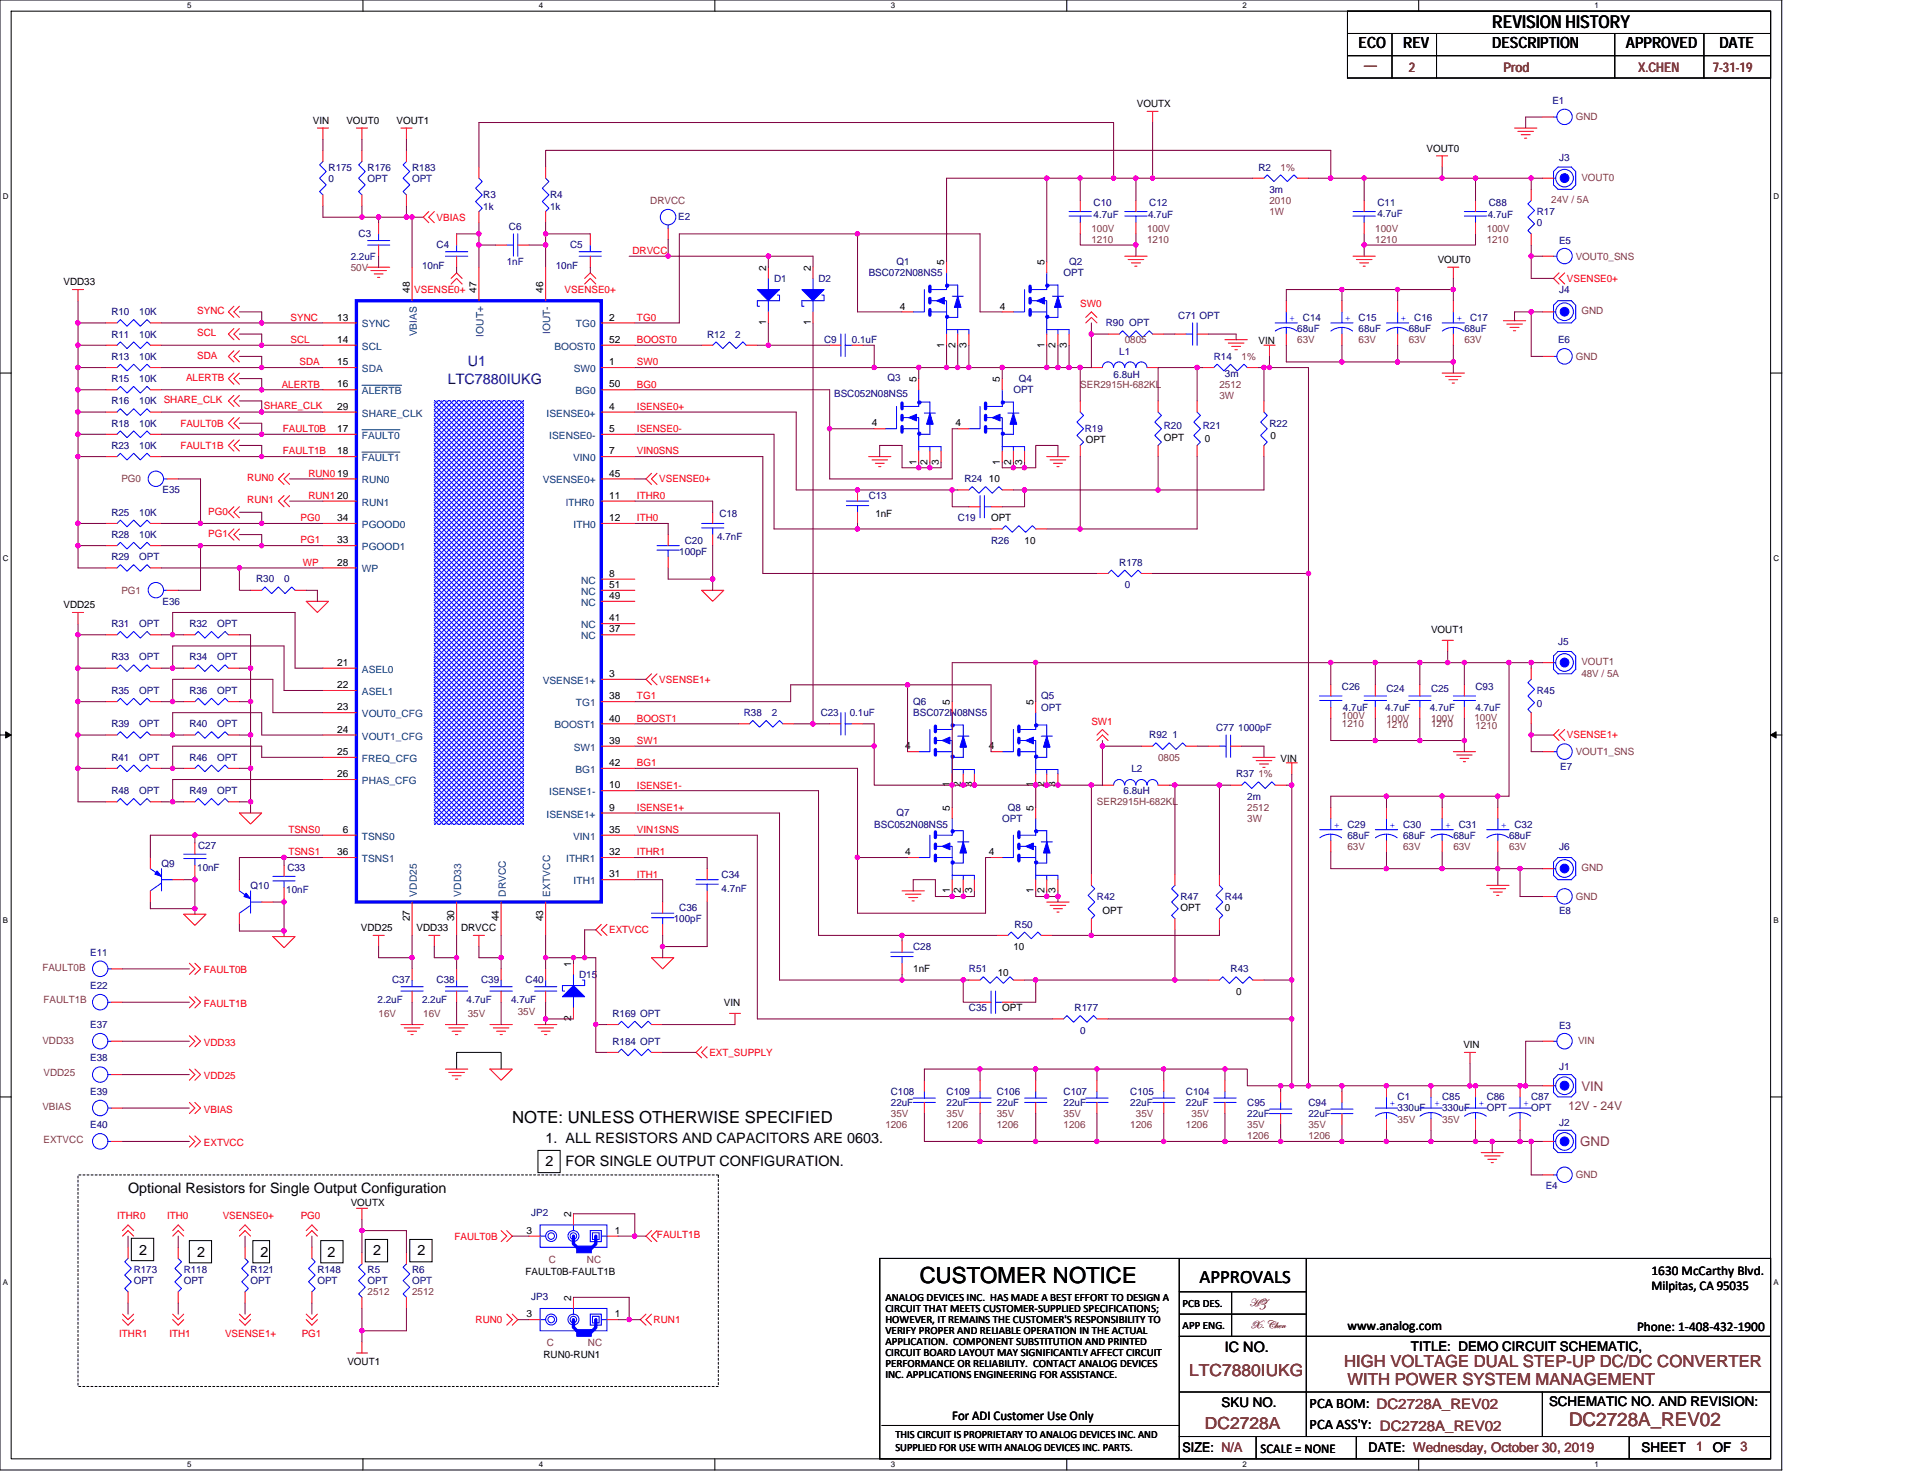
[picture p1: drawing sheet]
<svg xmlns="http://www.w3.org/2000/svg" width="279mm" height="216mm" viewBox="0 0 279 216" stroke-linecap="round" stroke-linejoin="round" font-family="sans-serif">
<defs><g id="words">
<text font-size="3.2" x="134.3" y="187.2">CUSTOMER NOTICE</text>
<text font-size="2.8" x="175.1" y="187.3">APPROVALS</text>
<text font-size="2.8" fill="#804040" x="229" y="208.1">DC2728A_REV02</text>
<text font-size="2.6" x="217.8" y="4">REVISION HISTORY</text>
<text font-size="2.4" x="74.8" y="163.9">NOTE: UNLESS OTHERWISE SPECIFIED</text>
<g font-size="2.4" fill="#804040">
<text x="173.6" y="200.8">LTC7880IUKG</text>
<text x="196.2" y="199.5">HIGH VOLTAGE DUAL STEP-UP DC/DC CONVERTER</text>
<text x="196.7" y="202.1">WITH POWER SYSTEM MANAGEMENT</text>
<text x="175.9" y="208.6">DC2728A</text>
</g>
<g font-size="2.3">
<text x="198.3" y="7">ECO</text>
<text x="204.8" y="7">REV</text>
<text x="217.8" y="7">DESCRIPTION</text>
<text x="237.3" y="7">APPROVED</text>
<text x="251" y="7">DATE</text>
</g>
<g font-size="2.1" fill="#000080">
<text x="68.3" y="53.4">U1</text>
<text x="65.4" y="56">LTC7880IUKG</text>
</g>
<g font-size="2.1">
<text x="79.7" y="166.9">1. ALL RESISTORS AND CAPACITORS ARE 0603.</text>
<text x="79.7" y="170.1">2</text>
<text x="82.6" y="170.1">FOR SINGLE OUTPUT CONFIGURATION.</text>
<text x="18.7" y="174.2">Optional Resistors for Single Output Configuration</text>
<text x="20.3" y="183.1">2</text>
<text x="28.8" y="183.5">2</text>
<text x="38" y="183.5">2</text>
<text x="47.8" y="183.5">2</text>
<text x="54.5" y="183.1">2</text>
<text x="61" y="183.1">2</text>
<text x="178.8" y="197.3">IC NO.</text>
<text x="191.2" y="205.5">PCA BOM: DC2728A_REV02</text>
<text x="191.2" y="208.6">PCA ASS'Y: DC2728A_REV02</text>
</g>
<g font-size="1.9" fill="#804040">
<text x="199.1" y="9.5">__</text>
<text x="205.6" y="10.5">2</text>
<text x="219.5" y="10.5">Prod</text>
<text x="239.1" y="10.5">X.CHEN</text>
<text x="250" y="10.5">7-31-19</text>
<text x="230.8" y="159.3">VIN</text>
<text x="230.7" y="167.2">GND</text>
<text x="247.6" y="211.8">1</text>
</g>
<g font-size="1.9">
<text x="241.1" y="188.3">Milpitas, CA 95035</text>
<text x="241.1" y="186.1">1630 McCarthy Blvd.</text>
<text x="196.7" y="194.2">www.analog.com</text>
<text x="206" y="197.2">TITLE: DEMO CIRCUIT SCHEMATIC,</text>
<text x="239" y="194.3">Phone: 1‐408‐432‐1900</text>
<text x="139" y="207.3">For ADI Customer Use Only</text>
<text x="178.3" y="205.4">SKU NO.</text>
<text x="226.1" y="205.3">SCHEMATIC NO. AND REVISION:</text>
<text x="172.6" y="211.9">SIZE: N/A</text>
<text x="184" y="212">SCALE = NONE</text>
<text x="199.8" y="211.9">DATE: Wednesday, October 30, 2019</text>
<text x="239.6" y="211.9">SHEET</text>
<text x="250" y="211.9">OF 3</text>
</g>
<text font-size="1.8" fill="#804040" x="228.9" y="162">12V - 24V</text>
<g font-size="1.6">
<text x="129.2" y="189.9">ANALOG DEVICES INC. HAS MADE A BEST EFFORT TO DESIGN A</text>
<text x="129.2" y="191.5">CIRCUIT THAT MEETS CUSTOMER‐SUPPLIED SPECIFICATIONS;</text>
<text x="172.6" y="190.8">PCB DES.</text>
<text x="129.2" y="193.1">HOWEVER, IT REMAINS THE CUSTOMER'S RESPONSIBILITY TO</text>
<text x="129.2" y="194.8">VERIFY PROPER AND RELIABLE OPERATION IN THE ACTUAL</text>
<text x="129.2" y="198">CIRCUIT BOARD LAYOUT MAY SIGNIFICANTLY AFFECT CIRCUIT</text>
<text x="129.2" y="196.4">APPLICATION. COMPONENT SUBSTITUTION AND PRINTED</text>
<text x="172.6" y="194">APP ENG.</text>
<text x="129.2" y="199.6">PERFORMANCE OR RELIABILITY. CONTACT ANALOG DEVICES</text>
<text x="129.2" y="201.2">INC. APPLICATIONS ENGINEERING FOR ASSISTANCE.</text>
<text x="130.7" y="209.9">THIS CIRCUIT IS PROPRIETARY TO ANALOG DEVICES INC. AND</text>
<text x="130.7" y="211.9">SUPPLIED FOR USE WITH ANALOG DEVICES INC. PARTS.</text>
</g>
<g font-size="1.6" fill="#804040">
<text x="182.4" y="190.6">[</text>
<text x="183.8" y="190.6">m</text>
<text x="182.6" y="193.8">kA V{xÇ</text>
</g>
<g font-size="1.5">
<text x="166" y="15.6">VOUTX</text>
<text x="45.7" y="18.1">VIN</text>
<text x="50.6" y="18.1">VOUT0</text>
<text x="57.9" y="18.1">VOUT1</text>
<text x="208.2" y="22.1">VOUT0</text>
<text x="9.3" y="41.6">VDD33</text>
<text x="111.8" y="39.5" transform="rotate(-90 111.8 39.5)">2</text>
<text x="118.3" y="39.5" transform="rotate(-90 118.3 39.5)">2</text>
<text x="137.8" y="38.7" transform="rotate(-90 137.8 38.7)">5</text>
<text x="152.5" y="38.7" transform="rotate(-90 152.5 38.7)">5</text>
<text x="209.9" y="38.4">VOUT0</text>
<text x="49.2" y="46.8">13</text>
<text x="59.8" y="42.8" transform="rotate(-90 59.8 42.8)">48</text>
<text x="69.6" y="42.8" transform="rotate(-90 69.6 42.8)">47</text>
<text x="79.3" y="42.8" transform="rotate(-90 79.3 42.8)">46</text>
<text x="88.9" y="46.8">2</text>
<text x="111.8" y="47.5" transform="rotate(-90 111.8 47.5)">1</text>
<text x="118.3" y="47.5" transform="rotate(-90 118.3 47.5)">1</text>
<text x="131.3" y="45.2">4</text>
<text x="146" y="45.2">4</text>
<text x="49.2" y="50.1">14</text>
<text x="49.2" y="53.3">15</text>
<text x="88.9" y="50.1">52</text>
<text x="88.9" y="53.3">1</text>
<text x="137.8" y="50.7" transform="rotate(-90 137.8 50.7)">1</text>
<text x="139.5" y="50.7" transform="rotate(-90 139.5 50.7)">2</text>
<text x="141.1" y="50.7" transform="rotate(-90 141.1 50.7)">3</text>
<text x="152.5" y="50.7" transform="rotate(-90 152.5 50.7)">1</text>
<text x="154.1" y="50.7" transform="rotate(-90 154.1 50.7)">2</text>
<text x="155.7" y="50.7" transform="rotate(-90 155.7 50.7)">3</text>
<text x="183.7" y="50.2">VIN</text>
<text x="49.2" y="56.6">16</text>
<text x="49.2" y="59.8">29</text>
<text x="88.9" y="59.8">4</text>
<text x="88.9" y="56.6">50</text>
<text x="133.8" y="55.8" transform="rotate(-90 133.8 55.8)">5</text>
<text x="146" y="55.8" transform="rotate(-90 146 55.8)">5</text>
<text x="49.2" y="63.1">17</text>
<text x="88.9" y="63.1">5</text>
<text x="127.3" y="62.3">4</text>
<text x="139.5" y="62.3">4</text>
<text x="158.5" y="64.7">OPT</text>
<text x="169.9" y="64.4">OPT</text>
<text x="175.9" y="64.6">0</text>
<text x="185.5" y="64.1">0</text>
<text x="49.2" y="66.3">18</text>
<text x="49.2" y="69.6">19</text>
<text x="88.9" y="66.3">7</text>
<text x="88.9" y="69.6">45</text>
<text x="133.8" y="67.8" transform="rotate(-90 133.8 67.8)">1</text>
<text x="135.4" y="67.8" transform="rotate(-90 135.4 67.8)">2</text>
<text x="137" y="67.8" transform="rotate(-90 137 67.8)">3</text>
<text x="144.4" y="70.4">10</text>
<text x="146" y="67.8" transform="rotate(-90 146 67.8)">1</text>
<text x="147.6" y="67.8" transform="rotate(-90 147.6 67.8)">2</text>
<text x="149.2" y="67.8" transform="rotate(-90 149.2 67.8)">3</text>
<text x="49.2" y="72.8">20</text>
<text x="49.2" y="76.1">34</text>
<text x="88.9" y="76.1">12</text>
<text x="88.9" y="72.8">11</text>
<text x="127.8" y="75.4">1nF</text>
<text x="144.7" y="76.1">OPT</text>
<text x="49.2" y="82.6">28</text>
<text x="49.2" y="79.3">33</text>
<text x="149.6" y="79.4">10</text>
<text x="9.3" y="88.8">VDD25</text>
<text x="88.9" y="84.2">8</text>
<text x="88.9" y="87.4">49</text>
<text x="88.9" y="85.8">51</text>
<text x="88.9" y="92.3">37</text>
<text x="88.9" y="90.7">41</text>
<text x="208.9" y="92.4">VOUT1</text>
<text x="49.2" y="97.2">21</text>
<text x="49.2" y="100.5">22</text>
<text x="88.9" y="98.8">3</text>
<text x="49.2" y="103.7">23</text>
<text x="49.2" y="107">24</text>
<text x="88.9" y="105.3">40</text>
<text x="88.9" y="102.1">38</text>
<text x="138.7" y="102.9" transform="rotate(-90 138.7 102.9)">5</text>
<text x="150.9" y="102.9" transform="rotate(-90 150.9 102.9)">5</text>
<text x="49.2" y="110.2">25</text>
<text x="49.2" y="113.5">26</text>
<text x="88.9" y="108.6">39</text>
<text x="88.9" y="111.8">42</text>
<text x="132.1" y="109.4">4</text>
<text x="144.3" y="109.4">4</text>
<text x="186.9" y="111.2">VIN</text>
<text x="88.9" y="118.3">9</text>
<text x="88.9" y="115.1">10</text>
<text x="138.7" y="118.3" transform="rotate(-90 138.7 118.3)">5</text>
<text x="138.7" y="115" transform="rotate(-90 138.7 115)">1</text>
<text x="140.3" y="115" transform="rotate(-90 140.3 115)">2</text>
<text x="141.9" y="115" transform="rotate(-90 141.9 115)">3</text>
<text x="150.9" y="118.3" transform="rotate(-90 150.9 118.3)">5</text>
<text x="150.9" y="115" transform="rotate(-90 150.9 115)">1</text>
<text x="152.5" y="115" transform="rotate(-90 152.5 115)">2</text>
<text x="154.1" y="115" transform="rotate(-90 154.1 115)">3</text>
<text x="49.2" y="124.8">36</text>
<text x="50.1" y="121.6">6</text>
<text x="88.9" y="121.6">35</text>
<text x="88.9" y="124.8">32</text>
<text x="132.1" y="124.8">4</text>
<text x="144.3" y="124.8">4</text>
<text x="88.9" y="128.1">31</text>
<text x="138.7" y="130.4" transform="rotate(-90 138.7 130.4)">1</text>
<text x="140.3" y="130.4" transform="rotate(-90 140.3 130.4)">2</text>
<text x="141.9" y="130.4" transform="rotate(-90 141.9 130.4)">3</text>
<text x="150.9" y="130.4" transform="rotate(-90 150.9 130.4)">1</text>
<text x="152.5" y="130.4" transform="rotate(-90 152.5 130.4)">2</text>
<text x="154.1" y="130.4" transform="rotate(-90 154.1 130.4)">3</text>
<text x="52.7" y="135.9">VDD25</text>
<text x="59.8" y="134.5" transform="rotate(-90 59.8 134.5)">27</text>
<text x="60.8" y="135.9">VDD33</text>
<text x="66.3" y="134.5" transform="rotate(-90 66.3 134.5)">30</text>
<text x="67.3" y="135.9">DRVCC</text>
<text x="72.8" y="134.5" transform="rotate(-90 72.8 134.5)">44</text>
<text x="79.3" y="134.5" transform="rotate(-90 79.3 134.5)">43</text>
<text x="160.9" y="133.5">OPT</text>
<text x="172.3" y="133">OPT</text>
<text x="178.8" y="133">0</text>
<text x="83.4" y="141.1" transform="rotate(-90 83.4 141.1)">1</text>
<text x="133.3" y="141.9">1nF</text>
<text x="145.6" y="142.4">10</text>
<text x="147.9" y="138.7">10</text>
<text x="83.4" y="149.1" transform="rotate(-90 83.4 149.1)">2</text>
<text x="105.7" y="146.8">VIN</text>
<text x="146.3" y="147.6">OPT</text>
<text x="180.4" y="145.2">0</text>
<text x="213.6" y="153">VIN</text>
<text x="51.2" y="176.1">VOUTX</text>
<text x="83.4" y="177.7" transform="rotate(-90 83.4 177.7)">2</text>
<text x="76.9" y="180.1">3</text>
<text x="89.7" y="180.1">1</text>
<text x="76.7" y="186.1">FAULT0B-FAULT1B</text>
<text x="83.4" y="189.9" transform="rotate(-90 83.4 189.9)">2</text>
<text x="76.9" y="192.3">3</text>
<text x="89.7" y="192.3">1</text>
<text x="50.7" y="199.3">VOUT1</text>
<text x="79.3" y="198.2">RUN0-RUN1</text>
</g>
<g font-size="1.5" fill="#000080">
<text x="226.6" y="15.1">E1</text>
<text x="227.6" y="23.4">J3</text>
<text x="48" y="24.9">R175</text>
<text x="48" y="26.5">0</text>
<text x="53.7" y="24.9">R176</text>
<text x="53.7" y="26.5">OPT</text>
<text x="60.2" y="24.9">R183</text>
<text x="60.2" y="26.5">OPT</text>
<text x="70.5" y="29">R3</text>
<text x="80.3" y="29">R4</text>
<text x="183.7" y="24.9">R2</text>
<text x="185.3" y="28.1">3m</text>
<text x="52.3" y="34.6">C3</text>
<text x="70.5" y="30.6">1k</text>
<text x="74.3" y="33.5">C6</text>
<text x="80.3" y="30.6">1k</text>
<text x="99" y="32">E2</text>
<text x="159.6" y="30.1">C10</text>
<text x="159.6" y="31.9">4.7uF</text>
<text x="167.6" y="31.9">4.7uF</text>
<text x="167.8" y="30.1">C12</text>
<text x="201.1" y="30.1">C11</text>
<text x="201.1" y="31.7">4.7uF</text>
<text x="217.2" y="31.9">4.7uF</text>
<text x="217.3" y="30.1">C88</text>
<text x="224.3" y="31.4">R17</text>
<text x="224.3" y="33">0</text>
<text x="227.6" y="35.6">E5</text>
<text x="51.2" y="37.9">2.2uF</text>
<text x="61.6" y="39.2">10nF</text>
<text x="63.7" y="36.3">C4</text>
<text x="74" y="38.7">1nF</text>
<text x="81.1" y="39.2">10nF</text>
<text x="83.2" y="36.3">C5</text>
<text x="113" y="41.1">D1</text>
<text x="119.5" y="41.1">D2</text>
<text x="126.8" y="40.3">BSC072N08NS5</text>
<text x="130.9" y="38.7">Q1</text>
<text x="155.3" y="40.3">OPT</text>
<text x="156.1" y="38.7">Q2</text>
<text x="16.3" y="46">R10</text>
<text x="20.3" y="46">10K</text>
<text x="161.4" y="47.6">R90 OPT</text>
<text x="172" y="46.5">C71 OPT</text>
<text x="190.2" y="46.8">C14</text>
<text x="198.3" y="46.8">C15</text>
<text x="206.5" y="46.8">C16</text>
<text x="214.6" y="46.8">C17</text>
<text x="227.6" y="42.8">J4</text>
<text x="16.3" y="49.3">R11</text>
<text x="16.3" y="52.5">R13</text>
<text x="20.3" y="49.3">10K</text>
<text x="20.3" y="52.5">10K</text>
<text x="103.2" y="49.3">R12</text>
<text x="107.3" y="49.3">2</text>
<text x="120.3" y="50.1">C9</text>
<text x="124.4" y="50.1">0.1uF</text>
<text x="163.4" y="51.9">L1</text>
<text x="177.2" y="52.5">R14</text>
<text x="189.4" y="48.5">68uF</text>
<text x="198.3" y="48.5">68uF</text>
<text x="205.6" y="48.5">68uF</text>
<text x="213.8" y="48.5">68uF</text>
<text x="227.4" y="50.1">E6</text>
<text x="16.3" y="59">R16</text>
<text x="16.3" y="55.8">R15</text>
<text x="20.3" y="59">10K SHARE_CLK</text>
<text x="20.3" y="55.8">10K</text>
<text x="121.8" y="57.9">BSC052N08NS5</text>
<text x="129.6" y="55.6">Q3</text>
<text x="147.9" y="57.4">OPT</text>
<text x="148.7" y="55.8">Q4</text>
<text x="162.6" y="55.1">6.8uH</text>
<text x="178.8" y="55">3m</text>
<text x="16.3" y="62.3">R18</text>
<text x="16.3" y="65.5">R23</text>
<text x="20.3" y="62.3">10K</text>
<text x="20.3" y="65.5">10K</text>
<text x="158.3" y="63.1">R19</text>
<text x="169.9" y="62.6">R20</text>
<text x="175.6" y="62.6">R21</text>
<text x="185.3" y="62.3">R22</text>
<text x="140.8" y="70.4">R24</text>
<text x="16.3" y="75.3">R25</text>
<text x="20.3" y="75.3">10K</text>
<text x="23.7" y="72">E35</text>
<text x="105" y="75.4">C18</text>
<text x="126.8" y="72.8">C13</text>
<text x="139.8" y="76.1">C19</text>
<text x="16.3" y="78.5">R28</text>
<text x="16.3" y="81.8">R29</text>
<text x="20.3" y="78.5">10K</text>
<text x="20.3" y="81.8">OPT</text>
<text x="99.2" y="81">100pF</text>
<text x="100" y="79.4">C20</text>
<text x="104.7" y="78.9">4.7nF</text>
<text x="144.7" y="79.4">R26</text>
<text x="163.4" y="82.6">R178</text>
<text x="23.7" y="88.3">E36</text>
<text x="37.4" y="85">R30</text>
<text x="41.5" y="85">0</text>
<text x="164.2" y="85.9">0</text>
<text x="16.3" y="91.5">R31</text>
<text x="20.3" y="91.5">OPT</text>
<text x="27.6" y="91.5">R32</text>
<text x="31.7" y="91.5">OPT</text>
<text x="227.4" y="94.1">J5</text>
<text x="16.3" y="101.3">R35</text>
<text x="16.3" y="96.4">R33</text>
<text x="20.3" y="101.3">OPT</text>
<text x="20.3" y="96.4">OPT</text>
<text x="27.6" y="96.4">R34</text>
<text x="27.6" y="101.3">R36</text>
<text x="31.7" y="96.4">OPT</text>
<text x="31.7" y="101.3">OPT</text>
<text x="195.9" y="100.8">C26</text>
<text x="202.4" y="101">C24</text>
<text x="208.9" y="101">C25</text>
<text x="215.4" y="100.8">C93</text>
<text x="224.3" y="101.3">R45</text>
<text x="16.3" y="106.2">R39</text>
<text x="20.3" y="106.2">OPT</text>
<text x="27.6" y="106.2">R40</text>
<text x="31.7" y="106.2">OPT</text>
<text x="108.6" y="104.5">R38</text>
<text x="112.6" y="104.5">2</text>
<text x="119.8" y="104.5">C23</text>
<text x="124" y="104.5">0.1uF</text>
<text x="133.3" y="102.9">Q6</text>
<text x="133.3" y="104.5">BSC072N08NS5</text>
<text x="152" y="102.1">Q5</text>
<text x="152" y="103.7">OPT</text>
<text x="167.8" y="107.8">R92 1</text>
<text x="177.5" y="106.7">C77 1000pF</text>
<text x="196" y="103.7">4.7uF</text>
<text x="202.2" y="103.7">4.7uF</text>
<text x="208.7" y="103.7">4.7uF</text>
<text x="215.4" y="103.7">4.7uF</text>
<text x="224.3" y="103.3">0</text>
<text x="16.3" y="111">R41</text>
<text x="20.3" y="111">OPT</text>
<text x="27.6" y="111">R46</text>
<text x="31.7" y="111">OPT</text>
<text x="165.2" y="112.7">L2</text>
<text x="180.4" y="113.5">R37</text>
<text x="227.8" y="112.4">E7</text>
<text x="16.3" y="115.9">R48</text>
<text x="20.3" y="115.9">OPT</text>
<text x="27.6" y="115.9">R49</text>
<text x="31.7" y="115.9">OPT</text>
<text x="130.9" y="119.2">Q7</text>
<text x="146.3" y="120">OPT</text>
<text x="147.1" y="118.4">Q8</text>
<text x="164" y="115.9">6.8uH</text>
<text x="182.1" y="116.7">2m</text>
<text x="28.9" y="123.9">C27</text>
<text x="127.6" y="120.8">BSC052N08NS5</text>
<text x="196.7" y="120.8">C29</text>
<text x="196.7" y="122.4">68uF</text>
<text x="204.8" y="120.8">C30</text>
<text x="204.8" y="122.4">68uF</text>
<text x="212.2" y="122.4">68uF</text>
<text x="213" y="120.8">C31</text>
<text x="220.3" y="122.4">68uF</text>
<text x="221.1" y="120.8">C32</text>
<text x="227.6" y="124.1">J6</text>
<text x="23.6" y="126.5">Q9</text>
<text x="28.8" y="127.1">10nF</text>
<text x="36.6" y="129.7">Q10</text>
<text x="41.8" y="130.4">10nF</text>
<text x="42" y="127.1">C33</text>
<text x="105.3" y="128.1">C34</text>
<text x="105.3" y="130.2">4.7nF</text>
<text x="160.1" y="131.4">R42</text>
<text x="172.3" y="131.4">R47</text>
<text x="178.8" y="131.4">R44</text>
<text x="98.4" y="134.6">100pF</text>
<text x="99.2" y="133">C36</text>
<text x="148.1" y="135.4">R50</text>
<text x="227.6" y="133.5">E8</text>
<text x="13.2" y="139.5">E11</text>
<text x="57.2" y="143.6">C37</text>
<text x="63.7" y="143.6">C38</text>
<text x="70.2" y="143.6">C39</text>
<text x="76.7" y="143.6">C40</text>
<text x="84.5" y="142.7">D15</text>
<text x="133.3" y="138.7">C28</text>
<text x="141.4" y="141.9">R51</text>
<text x="179.6" y="141.9">R43</text>
<text x="13.2" y="144.4">E22</text>
<text x="55.1" y="146.5">2.2uF</text>
<text x="61.6" y="146.5">2.2uF</text>
<text x="68.1" y="146.5">4.7uF</text>
<text x="74.6" y="146.5">4.7uF</text>
<text x="89.4" y="148.4">R169 OPT</text>
<text x="141.4" y="147.6">C35</text>
<text x="156.9" y="147.6">R177</text>
<text x="13.2" y="150.1">E37</text>
<text x="13.2" y="154.9">E38</text>
<text x="89.4" y="152.5">R184 OPT</text>
<text x="157.7" y="150.9">0</text>
<text x="227.6" y="150.2">E3</text>
<text x="13.2" y="159.8">E39</text>
<text x="130" y="159.8">C108</text>
<text x="130" y="161.4">22uF</text>
<text x="138.2" y="159.8">C109</text>
<text x="138.2" y="161.4">22uF</text>
<text x="145.5" y="159.8">C106</text>
<text x="145.5" y="161.4">22uF</text>
<text x="155.3" y="159.8">C107</text>
<text x="155.3" y="161.4">22uF</text>
<text x="165" y="159.8">C105</text>
<text x="165" y="161.4">22uF</text>
<text x="173.1" y="159.8">C104</text>
<text x="173.1" y="161.4">22uF</text>
<text x="182.1" y="161.4">C95</text>
<text x="191" y="161.4">C94</text>
<text x="204" y="160.6">C1</text>
<text x="210.5" y="160.6">C85</text>
<text x="217" y="160.6">C86</text>
<text x="223.5" y="160.6">C87</text>
<text x="227.6" y="156.2">J1</text>
<text x="13.2" y="164.7">E40</text>
<text x="182.1" y="163.1">22uF</text>
<text x="191" y="163.1">22uF</text>
<text x="204" y="162.2">330uF</text>
<text x="210.5" y="162.2">330uF</text>
<text x="217" y="162.2">OPT</text>
<text x="223.5" y="162.2">OPT</text>
<text x="227.6" y="164.4">J2</text>
<text x="225.6" y="173.6">E4</text>
<text x="77.6" y="177.5">JP2</text>
<text x="19.5" y="185.8">R173</text>
<text x="26.8" y="185.8">R118</text>
<text x="36.6" y="185.8">R121</text>
<text x="46.3" y="185.8">R148</text>
<text x="53.7" y="185.8">R5</text>
<text x="60.2" y="185.8">R6</text>
<text x="19.5" y="187.5">OPT</text>
<text x="26.8" y="187.5">OPT</text>
<text x="36.6" y="187.5">OPT</text>
<text x="46.3" y="187.5">OPT</text>
<text x="53.7" y="187.5">OPT</text>
<text x="60.2" y="187.5">OPT</text>
<text x="77.6" y="189.7">JP3</text>
</g>
<g font-size="1.5" fill="#804040">
<text x="230" y="17.6">GND</text>
<text x="94.9" y="29.8">DRVCC</text>
<text x="185.3" y="29.8">2010</text>
<text x="186.9" y="24.9">1%</text>
<text x="226.4" y="29.6">24V / 5A</text>
<text x="230.8" y="26.4">VOUT0</text>
<text x="159.3" y="35.5">1210</text>
<text x="159.3" y="33.8">100V</text>
<text x="167.4" y="33.8">100V</text>
<text x="167.4" y="35.5">1210</text>
<text x="185.3" y="31.4">1W</text>
<text x="200.8" y="33.8">100V</text>
<text x="200.8" y="35.5">1210</text>
<text x="217" y="33.8">100V</text>
<text x="217" y="35.5">1210</text>
<text x="51.2" y="39.5">50V</text>
<text x="230" y="37.9">VOUT0_SNS</text>
<text x="230.8" y="45.9">GND</text>
<text x="164.2" y="50.1">0805</text>
<text x="181.3" y="52.5">1%</text>
<text x="189.4" y="50.1">63V</text>
<text x="198.3" y="50.1">63V</text>
<text x="205.6" y="50.1">63V</text>
<text x="213.8" y="50.1">63V</text>
<text x="230" y="52.5">GND</text>
<text x="157.7" y="56.6">SER2915H-682KL</text>
<text x="178" y="56.6">2512</text>
<text x="178" y="58.2">3W</text>
<text x="17.7" y="70.4">PG0</text>
<text x="17.7" y="86.7">PG1</text>
<text x="230.8" y="97.1">VOUT1</text>
<text x="230.8" y="98.8">48V / 5A</text>
<text x="195.9" y="105">100V</text>
<text x="195.9" y="106.2">1210</text>
<text x="202.4" y="106.3">1210</text>
<text x="202.4" y="105.3">100V</text>
<text x="208.9" y="106.2">1210</text>
<text x="208.9" y="105.3">100V</text>
<text x="215.2" y="105.2">100V</text>
<text x="215.4" y="106.5">1210</text>
<text x="169.1" y="111">0805</text>
<text x="183.7" y="113.5">1%</text>
<text x="230" y="110.2">VOUT1_SNS</text>
<text x="160.1" y="117.5">SER2915H-682KL</text>
<text x="182.1" y="118.4">2512</text>
<text x="182.1" y="120">3W</text>
<text x="196.7" y="124.1">63V</text>
<text x="204.8" y="124.1">63V</text>
<text x="212.2" y="124.1">63V</text>
<text x="220.3" y="124.1">63V</text>
<text x="230" y="131.4">GND</text>
<text x="230.8" y="127.1">GND</text>
<text x="6.2" y="141.8">FAULT0B</text>
<text x="6.3" y="146.5">FAULT1B</text>
<text x="55.3" y="148.4">16V</text>
<text x="61.8" y="148.4">16V</text>
<text x="68.3" y="148.4">35V</text>
<text x="75.6" y="148.1">35V</text>
<text x="6.2" y="152.3">VDD33</text>
<text x="230.4" y="152.3">VIN</text>
<text x="6.3" y="157.1">VDD25</text>
<text x="6.2" y="162.1">VBIAS</text>
<text x="6.3" y="166.8">EXTVCC</text>
<text x="129.2" y="164.7">1206</text>
<text x="130" y="163.1">35V</text>
<text x="138.2" y="163.1">35V</text>
<text x="138.2" y="164.7">1206</text>
<text x="145.5" y="163.1">35V</text>
<text x="145.5" y="164.7">1206</text>
<text x="155.3" y="163.1">35V</text>
<text x="155.3" y="164.7">1206</text>
<text x="165" y="164.7">1206</text>
<text x="165.8" y="163.1">35V</text>
<text x="173.1" y="164.7">1206</text>
<text x="173.9" y="163.1">35V</text>
<text x="182.1" y="164.7">35V</text>
<text x="182.1" y="166.3">1206</text>
<text x="191" y="164.7">35V</text>
<text x="191" y="166.3">1206</text>
<text x="204" y="163.9">35V</text>
<text x="210.5" y="163.9">35V</text>
<text x="230" y="172">GND</text>
<text x="80.1" y="184.4">C</text>
<text x="85.7" y="184.4">NC</text>
<text x="53.7" y="189.1">2512</text>
<text x="60.2" y="189.1">2512</text>
<text x="79.8" y="196.6">C</text>
<text x="85.8" y="196.6">NC</text>
</g>
<g font-size="1.5" fill="#f00">
<text x="63.7" y="32.2">VBIAS</text>
<text x="92.3" y="37.1">DRVCC</text>
<text x="228.7" y="41.1">VSENSE0+</text>
<text x="28.8" y="45.9">SYNC</text>
<text x="42.4" y="46.8">SYNC</text>
<text x="60.5" y="42.8">VSENSE0+</text>
<text x="82.4" y="42.8">VSENSE0+</text>
<text x="93" y="46.8">TG0</text>
<text x="157.7" y="44.9">SW0</text>
<text x="28.8" y="49.1">SCL</text>
<text x="28.8" y="52.4">SDA</text>
<text x="42.4" y="50.1">SCL</text>
<text x="43.7" y="53.3">SDA</text>
<text x="93" y="50.1">BOOST0</text>
<text x="93" y="53.3">SW0</text>
<text x="27.2" y="55.6">ALERTB</text>
<text x="38.5" y="59.7">SHARE_CLK</text>
<text x="41.1" y="56.6">ALERTB</text>
<text x="93" y="56.6">BG0</text>
<text x="93" y="59.8">ISENSE0+</text>
<text x="26.3" y="62.3">FAULT0B</text>
<text x="26.3" y="65.5">FAULT1B</text>
<text x="41.3" y="63.1">FAULT0B</text>
<text x="93" y="63.1">ISENSE0-</text>
<text x="36.1" y="70.3">RUN0</text>
<text x="41.3" y="66.3">FAULT1B</text>
<text x="45" y="69.6">RUN0</text>
<text x="93" y="66.3">VIN0SNS</text>
<text x="96.2" y="70.4">VSENSE0+</text>
<text x="30.4" y="75.1">PG0</text>
<text x="36.1" y="73.5">RUN1</text>
<text x="43.9" y="76.1">PG0</text>
<text x="45" y="72.8">RUN1</text>
<text x="93" y="76.1">ITH0</text>
<text x="93" y="72.8">ITHR0</text>
<text x="30.4" y="78.4">PG1</text>
<text x="43.9" y="79.3">PG1</text>
<text x="44.2" y="82.6">WP</text>
<text x="96.2" y="99.7">VSENSE1+</text>
<text x="93" y="102.1">TG1</text>
<text x="93" y="105.3">BOOST1</text>
<text x="159.3" y="105.8">SW1</text>
<text x="228.7" y="107.8">VSENSE1+</text>
<text x="93" y="108.6">SW1</text>
<text x="93" y="111.8">BG1</text>
<text x="93" y="115.1">ISENSE1-</text>
<text x="93" y="118.4">ISENSE1+</text>
<text x="42.1" y="124.9">TSNS1</text>
<text x="42.1" y="121.6">TSNS0</text>
<text x="93" y="124.9">ITHR1</text>
<text x="93" y="121.6">VIN1SNS</text>
<text x="93" y="128.1">ITH1</text>
<text x="88.9" y="136.2">EXTVCC</text>
<text x="29.8" y="142.1">FAULT0B</text>
<text x="29.8" y="147">FAULT1B</text>
<text x="29.8" y="152.7">VDD33</text>
<text x="103.5" y="154.1">EXT_SUPPLY</text>
<text x="29.8" y="157.5">VDD25</text>
<text x="29.8" y="162.4">VBIAS</text>
<text x="29.8" y="167.3">EXTVCC</text>
<text x="17.1" y="178">ITHR0</text>
<text x="24.4" y="178">ITH0</text>
<text x="32.5" y="178">VSENSE0+</text>
<text x="43.9" y="178">PG0</text>
<text x="66.3" y="181">FAULT0B</text>
<text x="95.9" y="180.8">FAULT1B</text>
<text x="17.4" y="195.2">ITHR1</text>
<text x="24.7" y="195.2">ITH1</text>
<text x="32.9" y="195.2">VSENSE1+</text>
<text x="44" y="195.2">PG1</text>
<text x="69.4" y="193.1">RUN0</text>
<text x="95.4" y="193.1">RUN1</text>
</g>
<g font-size="1.5" fill="#004080">
<text x="52.8" y="47.8">SYNC</text>
<text x="84.1" y="47.8">TG0</text>
<text x="52.8" y="51.1">SCL</text>
<text x="60.8" y="49.1" transform="rotate(-90 60.8 49.1)">VBIAS</text>
<text x="70.6" y="49.1" transform="rotate(-90 70.6 49.1)">IOUT+</text>
<text x="80.3" y="48.8" transform="rotate(-90 80.3 48.8)">IOUT-</text>
<text x="80.9" y="51.1">BOOST0</text>
<text x="52.8" y="54.3">SDA</text>
<text x="52.8" y="57.6">ALERTB</text>
<text x="83.8" y="54.3">SW0</text>
<text x="84" y="57.6">BG0</text>
<text x="52.8" y="64.1">FAULT0</text>
<text x="52.8" y="60.8">SHARE_CLK</text>
<text x="79.8" y="60.8">ISENSE0+</text>
<text x="80.2" y="64.1">ISENSE0-</text>
<text x="52.8" y="67.3">FAULT1</text>
<text x="52.8" y="70.6">RUN0</text>
<text x="79.2" y="70.6">VSENSE0+</text>
<text x="83.7" y="67.3">VIN0</text>
<text x="52.8" y="73.8">RUN1</text>
<text x="52.8" y="77.1">PGOOD0</text>
<text x="82.6" y="73.8">ITHR0</text>
<text x="83.7" y="77.1">ITH0</text>
<text x="52.8" y="83.6">WP</text>
<text x="52.8" y="80.3">PGOOD1</text>
<text x="84.8" y="85.2">NC</text>
<text x="84.8" y="88.4">NC</text>
<text x="84.8" y="86.8">NC</text>
<text x="84.8" y="93.3">NC</text>
<text x="84.8" y="91.7">NC</text>
<text x="52.8" y="98.2">ASEL0</text>
<text x="52.8" y="101.5">ASEL1</text>
<text x="79.2" y="99.8">VSENSE1+</text>
<text x="52.8" y="104.7">VOUT0_CFG</text>
<text x="52.8" y="107.9">VOUT1_CFG</text>
<text x="80.9" y="106.3">BOOST1</text>
<text x="84.1" y="103.1">TG1</text>
<text x="52.8" y="111.2">FREQ_CFG</text>
<text x="83.8" y="109.6">SW1</text>
<text x="84" y="112.8">BG1</text>
<text x="52.8" y="114.4">PHAS_CFG</text>
<text x="79.8" y="119.3">ISENSE1+</text>
<text x="80.2" y="116.1">ISENSE1-</text>
<text x="52.8" y="122.6">TSNS0</text>
<text x="52.8" y="125.8">TSNS1</text>
<text x="82.7" y="125.8">ITHR1</text>
<text x="83.7" y="122.6">VIN1</text>
<text x="60.8" y="130.9" transform="rotate(-90 60.8 130.9)">VDD25</text>
<text x="67.3" y="130.9" transform="rotate(-90 67.3 130.9)">VDD33</text>
<text x="73.8" y="130.9" transform="rotate(-90 73.8 130.9)">DRVCC</text>
<text x="80.3" y="130.9" transform="rotate(-90 80.3 130.9)">EXTVCC</text>
<text x="83.7" y="129.1">ITH1</text>
</g>
<g font-size="1.5" fill="#00f">
<text x="188.3" y="46.8">+</text>
<text x="196.4" y="46.8">+</text>
<text x="204.5" y="46.8">+</text>
<text x="212.6" y="46.8">+</text>
<text x="194.8" y="120.8">+</text>
<text x="202.9" y="120.8">+</text>
<text x="211" y="120.8">+</text>
<text x="219.1" y="120.8">+</text>
<text x="202.9" y="161.5">+</text>
<text x="209.4" y="161.5">+</text>
<text x="215.9" y="161.5">+</text>
<text x="222.4" y="161.5">+</text>
</g>
<g font-size="1.2">
<text x="27.3" y="1.2">5</text>
<text x="78.7" y="1.2">4</text>
<text x="130" y="1.2">3</text>
<text x="181.4" y="1.2">2</text>
<text x="232.8" y="1.2">1</text>
<text x=".4" y="29.1">D</text>
<text x="258.9" y="29.1">D</text>
<text x=".4" y="81.9">C</text>
<text x="258.9" y="81.9">C</text>
<text x=".4" y="134.7">B</text>
<text x="258.9" y="134.7">B</text>
<text x=".4" y="187.6">A</text>
<text x="258.9" y="187.6">A</text>
<text x="27.3" y="214.2">5</text>
<text x="78.7" y="214.2">4</text>
<text x="130" y="214.2">3</text>
<text x="181.4" y="214.2">2</text>
<text x="232.8" y="214.2">1</text>
</g>
</g></defs>
<path d="M0 0h260.1v214.6h-260.1zM1.6 1.6h256.9v211.4h-256.9z" fill="none" stroke="#000" stroke-width=".15"/>
<g fill="#fff">
<path d="M27.3 .2h.6v1.3h-.6z"/>
<path d="M27.3 213.1h.6v1.3h-.6z"/>
</g>
<path d="M53 0v1.6M53 213v1.6" fill="none" stroke="#000" stroke-width=".15"/>
<g fill="#fff">
<path d="M78.7 .2h.6v1.3h-.6z"/>
<path d="M78.7 213.1h.6v1.3h-.6z"/>
</g>
<path d="M104.4 0v1.6M104.4 213v1.6" fill="none" stroke="#000" stroke-width=".15"/>
<g fill="#fff">
<path d="M130 .2h.7v1.3h-.7z"/>
<path d="M130 213.1h.7v1.3h-.7z"/>
</g>
<path d="M155.7 0v1.6M155.7 213v1.6" fill="none" stroke="#000" stroke-width=".15"/>
<g fill="#fff">
<path d="M181.4 .2h.6v1.3h-.6z"/>
<path d="M181.4 213.1h.6v1.3h-.6z"/>
</g>
<path d="M207.1 0v1.6M207.1 213v1.6" fill="none" stroke="#000" stroke-width=".15"/>
<g fill="#fff">
<path d="M232.8 .2h.6v1.3h-.6z"/>
<path d="M232.8 213.1h.6v1.3h-.6z"/>
<path d="M.4 28h.8v1.3h-.8z"/>
<path d="M258.9 28h.8v1.3h-.8z"/>
<path d="M.4 80.9h.8v1.3h-.8z"/>
<path d="M258.9 80.9h.8v1.3h-.8z"/>
</g>
<path d="M0 54.5h1.6M258.5 54.5h1.6" fill="none" stroke="#000" stroke-width=".15"/>
<g fill="#fff">
<path d="M.4 133.7h.8v1.3h-.8z"/>
<path d="M258.9 133.7h.8v1.3h-.8z"/>
</g>
<path d="M0 107.3h1.6M258.5 107.3h1.6" fill="none" stroke="#000" stroke-width=".15"/>
<path d="M.8 106.8l.8 .5-.8 .4zM258.5 107.3l.8-.5v.9z" fill="#000" stroke="#000" stroke-width=".15"/>
<g fill="#fff">
<path d="M.4 186.5h.8v1.3h-.8z"/>
<path d="M258.9 186.5h.8v1.3h-.8z"/>
</g>
<g fill="none" stroke="#000" stroke-width=".15">
<path d="M196.7 1.6h61.8v9.8h-61.8zM196.7 4.9h61.8M196.7 8.1h61.8M203.2 4.9v6.5M209.7 4.9v6.5M235.7 4.9v6.5M248.7 4.9v6.5M66.7 156.1v-2.5h6.5v2.5M0 160.1h1.6M78.5 167.9h3.3v3.3h-3.3zM258.5 160.1h1.6M19.2 180.8h3.2v3.2h-3.2z"/>
<path d="M27.6 181.1h3.3v3.2h-3.3zM36.9 181.1h2.4v3.2h-2.4zM46.8 181.1h3.3v3.2h-3.3zM53.3 180.9h3.3v3.3h-3.3zM59.8 180.9h3.3v3.3h-3.3zM128.4 183.7h130.1v29.3h-130.1zM172.1 183.7v29.3M172.1 195.1h86.4M172.1 188.6h18.6M172.1 191.8h18.6M179.8 188.6v6.5M190.7 183.7v26h67.8"/>
<path d="M128.8 208.1h43.3M172.1 209.7h18.8M172.1 203.2h86.4M183.4 209.7v3.3M198 209.7v3.3M225.1 203.2v6.5M237.8 209.7v3.3"/>
</g>
<path d="M11.4 171.5h93.5v30.9h-93.5z" fill="none" stroke="#000" stroke-width=".15" stroke-dasharray=".3 .3"/>
<g fill="none" stroke="#f00" stroke-width=".15">
<path d="M46.3 18.7h1.7M47.1 18.7v1.6M52 18.7h1.7M52.8 18.7v1.6M58.5 18.7h1.7M59.3 18.7v1.6M167.4 16.3h1.7M168.3 16.3v1.6M221.1 18.7h3.2M221.6 19.2h2.3M222.1 19.7h1.3M225.1 17.1h1.7"/>
<path d="M52.8 21.9v1.7M52.8 28.4v1.7M53.7 39h3.2M54.1 39.5h2.3M54.6 40h1.3M62.6 30.9l-.8 .8 .8 .8M63.4 30.9l-.8 .8 .8 .8M66.7 37.4v1.6M66.7 34.1v1.7M138.2 38.2v1.6M164.2 37.4h3.2M164.7 37.9h2.3"/>
<path d="M165.2 38.4h1.3M165.7 38.9h.3M182.9 26h1.6M189.4 26h1.6M197.5 37.4h3.3M198 37.9h2.3M198.5 38.4h1.3M199 38.9h.3M209.7 22.8h1.6M210.5 22.8v1.6M211.3 39h1.7M212.2 39v1.6"/>
<path d="M215.4 29.3v1.6M215.4 32.5v1.6M222.5 20.2h.4M227.6 39.8l-.8 .8 .8 .9M228.4 39.8l-.8 .8 .8 .9M10.6 42.3h1.6M11.4 42.3v1.6M15.5 50.4h1.6M15.5 56.9h1.6M21.9 50.4h1.7M21.9 56.9h1.7M34.1 48l-.8 .8 .8 .8"/>
<path d="M34.1 51.2l-.8 .8 .8 .8M34.1 54.5l-.8 .8 .8 .8M34.1 57.7l-.8 .8 .8 .8M34.1 44.7l-.8 .8 .8 .8M34.9 48l-.8 .8 .8 .8M34.9 51.2l-.8 .8 .8 .8M34.9 54.5l-.8 .8 .8 .8M34.9 57.7l-.8 .8 .8 .8M34.9 44.7l-.8 .8 .8 .8M55.1 40.5h.3M65.8 40.6l.9-.8 .8 .8M65.8 41.5l.9-.9 .8 .9"/>
<path d="M85.3 40.6l.9-.8 .8 .8M85.3 41.5l.9-.9 .8 .9M121.1 50.4h1.6M124.4 50.4h1.6M131.7 45.5h1.6M134.1 55.3v1.6M138.2 48.8v1.6M139.8 48.8v1.6M141.4 48.8v1.6M158.5 46.3l.8-.8 .8 .8M158.5 47.1l.8-.8 .8 .8M169.1 58.5v1.7"/>
<path d="M171.5 48.8h1.6M174.8 48.8h1.6M178.8 49.6h3.3M179.3 50.1h2.3M179.8 50.6h1.3M180.3 51.1h.3M184.5 50.4h1.6M185.3 50.4v1.6M187.8 43.9v1.6M187.8 48.8v1.6M204 43.9v1.6M204 48.8v1.6"/>
<path d="M210.5 54.5h3.3M211 54.9h2.3M211.5 55.4h1.3M212 55.9h.3M219.5 46.8h3.2M219.9 47.3h2.3M220.4 47.8h1.3M220.9 48.3h.4M225.1 52h1.7M15.5 60.2h1.6M15.5 63.4h1.6M21.9 60.2h1.7"/>
<path d="M21.9 63.4h1.7M34.1 74l-.8 .8 .8 .8M34.1 77.2l-.8 .8 .8 .8M34.1 61l-.8 .8 .8 .8M34.1 64.2l-.8 .8 .8 .8M34.9 74l-.8 .8 .8 .8M34.9 77.2l-.8 .8 .8 .8M34.9 61l-.8 .8 .8 .8M34.9 64.2l-.8 .8 .8 .8M41.5 69.1l-.9 .8 .9 .8M41.5 72.3l-.9 .9 .9 .8M42.3 69.1l-.8 .8 .8 .8"/>
<path d="M42.3 72.3l-.8 .9 .8 .8M95.1 69.1l-.8 .8 .8 .8M95.9 69.1l-.8 .8 .8 .8M97.5 78v1.7M126.8 66.7h3.2M127.3 67.1h2.3M127.6 62.6h1.6M127.8 67.6h1.3M128.3 68.1h.3M134.1 65.8v1.7M135.7 65.8v1.7M137.4 65.8v1.7"/>
<path d="M141.4 74h1.7M144.7 77.2h1.6M144.7 74h1.6M151.2 77.2h1.6M152.8 66.7h3.3M153.3 67.1h2.3M153.8 67.6h1.3M154.3 68.1h.3M169.1 65v1.7M10.6 89.4h1.6M11.4 89.4v1.6M24.4 86.2h1.6"/>
<path d="M26.8 97.5h1.6M26.8 92.7h1.6M33.3 97.5h1.6M33.3 92.7h1.6M44.7 87.8h3.3l-1.7 1.6zM95.1 98.4l-.8 .8 .8 .8M95.9 98.4l-.8 .8 .8 .8M97.5 81.3v1.6M102.4 86.2h3.3l-1.7 1.6zM160.1 83.7h1.7M166.6 83.7h1.7M207.3 100v1.6"/>
<path d="M210.5 93.5h1.7M211.3 93.5v1.6M225.1 96.7h1.7M15.5 117.1h1.6M15.5 112.2h1.6M15.5 107.3h1.6M21.9 117.1h1.7M21.9 112.2h1.7M21.9 107.3h1.7M26.8 112.2h1.6M26.8 117.1h1.6M33.3 112.2h1.6"/>
<path d="M33.3 117.1h1.6M34.9 118.7h3.3l-1.6 1.6zM107.8 105.7h1.6M114.3 105.7h1.6M121.1 105.7h1.6M124.4 105.7h1.6M132.5 109.7h1.6M139 113v1.6M139 102.4v1.6M140.6 113v1.6M142.2 113v1.6M160.1 107.3l.8-.8 .9 .8"/>
<path d="M160.1 108.1l.8-.8 .9 .8M182.9 110.6h3.2M183.4 111h2.3M183.9 111.5h1.3M184.3 112h.4M187.8 111.4h1.6M188.6 111.4v1.6M207.3 103.2v1.7M210.5 117.9v1.6M212.2 109.7h3.2M212.6 110.2h2.3M213.1 110.7h1.3"/>
<path d="M213.6 111.2h.3M227.6 106.5l-.8 .8 .8 .8M228.4 106.5l-.8 .8 .8 .8M26.8 133.5h3.3l-1.7 1.6zM28.4 123.1v1.6M28.4 126.3v1.6M39.8 136.7h3.3l-1.6 1.6zM41.5 126.3v1.6M41.5 129.6v1.6M54.5 136.5h1.6M55.3 136.5v1.7M62.6 136.5h1.6"/>
<path d="M63.4 136.5v1.7M69.1 136.5h1.6M69.9 136.5v1.7M87.8 134.9l-.8 .8 .8 .8M88.6 134.9l-.8 .8 .8 .8M95.1 139.8h3.3l-1.7 1.6zM131.7 130h3.2M132.2 130.5h2.3M132.7 131h1.3M133.1 131.5h.4M152.8 131.7h3.3M153.3 132.2h2.3"/>
<path d="M153.8 132.7h1.3M154.3 133.1h.3M159.3 127.6v1.6M159.3 134.1v1.6M210.5 122.7v1.7M217 129.2h3.3M217.5 129.7h2.3M218 130.2h1.3M218.5 130.7h.3M225.1 130.9h1.7M225.1 126.8h1.7M16.3 141.4h1.6"/>
<path d="M27.6 145.5l.8 .8-.8 .8M27.6 140.6l.8 .8-.8 .8M27.6 151.2l.8 .8-.8 .8M27.6 156.1l.8 .8-.8 .8M28.4 145.5l.9 .8-.9 .8M28.4 140.6l.9 .8-.9 .8M28.4 151.2l.9 .8-.9 .8M28.4 156.1l.9 .8-.9 .8M58.5 149.6h3.3M59 150.1h2.3M59.5 150.5h1.3M60 151h.3"/>
<path d="M65 149.6h3.3M65 156.1h3.3M65.5 150.1h2.3M65.5 156.5h2.3M66 150.5h1.3M66 157h1.3M66.5 151h.3M66.5 157.5h.3M66.7 144.7v1.6M66.7 141.4v1.7M71.5 149.6h3.3M71.5 156.1h3.3l-1.6 1.6z"/>
<path d="M72 150.1h2.3M72.5 150.5h1.3M73 151h.3M73.2 144.7v1.6M73.2 141.4v1.7M78 149.6h3.3M78.5 150.1h2.3M79 150.5h1.3M79.5 151h.3M102.4 152.8l-.8 .8 .8 .8M103.2 152.8l-.8 .8 .8 .8M106.5 147.9h1.6"/>
<path d="M107.3 147.9v1.7M134.9 157.7v1.6M141.4 143.1h1.7M143.1 157.7v1.6M147.9 143.1h1.7M153.6 148.7h1.7M160.1 148.7h1.7M178.8 157.7v1.6M195.9 159.3v1.6M213.8 153.6h1.6M214.6 153.6v1.7M215.4 158.5v1.6"/>
<path d="M221.9 158.5v1.6M225.1 152h1.7M17.9 179.6l.8-.8 .8 .8M25.2 179.6l.8-.8 .8 .8M27.6 160.9l.8 .9-.8 .8M27.6 165.8l.8 .8-.8 .8M28.4 160.9l.9 .9-.9 .8M28.4 165.8l.9 .8-.9 .8M34.9 179.6l.9-.8 .8 .8M44.7 179.6l.8-.8 .8 .8M52 176.4h1.7M52.8 176.4v1.6"/>
<path d="M73.2 179.6l.8 .8-.8 .9M74 179.6l.8 .8-.8 .9M95.1 179.6l-.8 .8 .8 .9M95.9 179.6l-.8 .8 .8 .9M134.9 160.9v1.7M143.1 160.9v1.7M178.8 160.9v1.7M195.9 162.6v1.6M215.4 163.4v1.6M216.2 168.3h3.3M216.7 168.7h2.3M217.2 169.2h1.3"/>
<path d="M217.7 169.7h.3M221.9 163.4v1.6M225.1 171.5h1.7M17.9 180.4l.8-.8 .8 .8M17.9 192.6l.8 .8 .8-.8M17.9 191.8l.8 .8 .8-.8M18.7 188.6v1.6M18.7 182.1v1.6M25.2 192.6l.8 .8 .8-.8M25.2 191.8l.8 .8 .8-.8M25.2 180.4l.8-.8 .8 .8M26 182.1v1.6"/>
<path d="M26 188.6v1.6M34.9 192.6l.9 .8 .8-.8M34.9 191.8l.9 .8 .8-.8M34.9 180.4l.9-.8 .8 .8M44.7 180.4l.8-.8 .8 .8M44.7 192.6l.8 .8 .8-.8M44.7 191.8l.8 .8 .8-.8M45.5 182.1v1.6M45.5 188.6v1.6M52 197.5h1.7M52.8 195.9v1.6M74 191.8l.8 .8-.8 .8"/>
<path d="M74.8 191.8l.8 .8-.8 .8M94.3 191.8l-.8 .8 .8 .8M95.1 191.8l-.8 .8 .8 .8"/>
</g>
<g fill="none" stroke="#00f" stroke-width=".15">
<path d="M226.8 17.1h.5M52.8 23.6l-.5 .5 1 .9-1 1 1 1-1 1 .5 .4M65 37.4h3.3M65 36.7h3.3M66.7 35.8v.9M138.2 39.8v2.5h-2.5M184.5 26l.5-.5 1 1 .9-1 1 1 1-1 .5 .5M213.8 30.9h3.2M213.8 31.5h3.2M215.4 31.5v1M17.1 50.4l.5-.5 .9 1 1-1 1 1 1-1 .4 .5M17.1 56.9l.5-.5 .9 1 1-1 1 1 1-1 .4 .5"/>
<path d="M122.7 48.8v3.2M123.4 50.4h1M123.4 48.8v3.2M130.9 59.3v3.3h-1.7M134.1 56.9v2.4h-2.4M134.1 58.7h1.6v2.4M134.9 42.3v3.2h-1.6M135.7 43.9h2.5v4.9M135.7 45.5h2.5M138.2 41.6h1.6v2.4M138.2 48.1h3.2v.7M139 43.2h1.6"/>
<path d="M139.8 44.2v2.1h-1.6M139.8 48.1v.7M173.1 48.8h1M174.1 47.1v3.3M174.8 47.1v3.3M186.1 47.1h3.3M186.2 48.3a2.57 2.57 0 0 1 1.6-.5h-.1a2.59 2.59 0 0 1 1.6 .5M187.8 47.8v1M187.8 45.5v1.6M202.4 47.1h3.2M202.4 48.3a2.57 2.57 0 0 1 1.6-.5 2.59 2.59 0 0 1 1.6 .5M204 47.8v1"/>
<path d="M204 45.5v1.6M226.8 52h.5M17.1 60.2l.5-.5 .9 .9 1-.9 1 .9 1-.9 .4 .5M17.1 63.4l.5-.5 .9 1 1-1 1 1 1-1 .4 .5M95.9 79.7h3.3M131.7 61h2.4v4.8M131.7 62.6h2.4M134.1 65.2h3.3v.6M134.9 60.3h1.6M135.7 61.3v2.1h-1.6M135.7 65.2v.6M143.1 72.3v3.3"/>
<path d="M143.7 74h1M143.7 72.3v3.3M146.3 77.2l.5-.5 1 1 .9-1 1 1 1-1 .5 .5M169.1 60.2l.4 .4-.9 1 .9 1-.9 1 .9 .9-.4 .5M23.9 86.2h.5M28.4 97.5l.5-.5 1 1 1-1 1 1 1-1 .4 .5M28.4 92.7l.5-.5 1 1 1-1 1 1 1-1 .4 .5M95.9 80.3h3.3M97.5 80.3v1M161.8 83.7l.4-.5 1 1 1-1 1 1 .9-1 .5 .5M226.8 95.8l.6-.7h2l.6 .7v1.9l-.6 .7h-2l-.6-.7zM226.8 96.7h.3"/>
<path d="M17.1 117.1l.5-.5 .9 .9 1-.9 1 .9 1-.9 .4 .5M17.1 112.2l.5-.5 .9 .9 1-.9 1 .9 1-.9 .4 .5M17.1 107.3l.5-.5 .9 1 1-1 1 1 1-1 .4 .5M28.4 112.2l.5-.5 1 .9 1-.9 1 .9 1-.9 .4 .5M28.4 117.1l.5-.5 1 .9 1-.9 1 .9 1-.9 .4 .5M109.4 105.7l.5-.5 1 1 .9-1 1 1 1-1 .5 .5M122.7 104v3.3M123.4 105.7h1M123.4 104v3.3M135.7 106.5v3.2h-1.6M136.5 108.1h2.5v4.9M136.5 109.7h2.5"/>
<path d="M139 104v2.5h-2.5M139 105.8h1.6v2.5M139 112.3h3.2v.7M139.8 107.5h1.6M140.6 108.4v2.2h-1.6M140.6 112.3v.7M205.6 101.6h3.3M205.6 102.3h3.3M207.3 102.3v.9M210.5 119.5v1.6M26.8 124.7h3.3M26.8 125.3h3.3"/>
<path d="M28.4 125.3v1M39.8 127.9h3.3M39.8 128.6h3.3M41.5 128.6v1M159.3 129.2l.5 .5-1 1 1 1-1 1 1 .9-.5 .5M208.9 121.1h3.3M208.9 122.3a2.65 2.65 0 0 1 3.2 0M210.5 121.8v.9M226.8 125.8l.6-.6h2l.6 .6v2l-.6 .6h-2l-.6-.6zM226.8 130.9h.5M226.8 126.8h.3M15.8 141.4h.5"/>
<path d="M65 144.7h3.3M65 144h3.3M66.7 143.1v.9M71.5 144.7h3.3M71.5 144h3.3M73.2 143.1v.9M134.9 159.3v1M143.1 143.1l.5-.5 .9 1 1-1 1 1 .9-1 .5 .5M143.1 159.3v1M155.3 148.7l.4-.4 1 .9 1-.9 1 .9 .9-.9 .5 .4M178.8 159.3v1M226.8 152h.5"/>
<path d="M133.3 160.9h3.2M133.3 160.3h3.2M141.4 160.9h3.3M141.4 160.3h3.3M177.2 160.9h3.2M177.2 160.3h3.2M194.3 162.6h3.2M194.3 161.9h3.2M195.9 160.9v1M213.8 161.8h3.2M213.8 162.9a2.65 2.65 0 0 1 3.2 0M215.4 162.4v1"/>
<path d="M215.4 160.1v1.7M220.3 161.8h3.2M220.3 162.9a2.59 2.59 0 0 1 1.6-.5 2.5 2.5 0 0 1 1.6 .5M221.9 162.4v1M221.9 160.1v1.7M226.8 171.5h.5M18.7 183.7l-.5 .5 1 1-1 .9 1 1-1 1 .5 .5M26 183.7l.5 .5-1 1 1 .9-1 1 1 1-.5 .5M45.5 183.7l.5 .5-1 1 1 .9-1 1 1 1-.5 .5"/>
<circle cx="228.4" cy="17.1" r="1.12"/>
<circle cx="228.4" cy="52" r="1.13"/>
<circle cx="22.8" cy="86.1" r="1.12"/>
<circle cx="228.4" cy="96.7" r="1.29"/>
<circle cx="228.4" cy="130.9" r="1.12"/>
<circle cx="228.4" cy="126.8" r="1.29"/>
<circle cx="14.6" cy="141.4" r="1.13"/>
<circle cx="228.4" cy="152" r="1.13"/>
<circle cx="228.4" cy="171.5" r="1.12"/>
</g>
<path d="M52 43.9h35.8v87.8h-35.8zM131.7 58.8v.9M135.7 41.8v.8M135.7 43.6v.6M135.7 45.2v.8M131.7 60.6v.7M131.7 62.3v.8M136.5 106v.8M136.5 107.8v.6M136.5 109.4v.8" fill="none" stroke="#00f" stroke-width=".49"/>
<g fill="#00f" stroke="#00f" stroke-width=".15">
<path d="M135.7 60.3l.5 1.6h-.9z" fill-rule="evenodd"/>
<path d="M132.7 61l1.1-.5v.9z" fill-rule="evenodd"/>
<path d="M140.6 107.5l.5 1.6h-1z" fill-rule="evenodd"/>
<path d="M137.5 108.1l1.2-.5v1z" fill-rule="evenodd"/>
<path d="M139.8 43.2l.5 1.7h-1z" fill-rule="evenodd"/>
<path d="M136.7 43.9l1.2-.5v1z" fill-rule="evenodd"/>
<circle cx="134.2" cy="58.8" r=".23"/>
<circle cx="134.2" cy="63.3" r=".23"/>
<circle cx="139.1" cy="105.9" r=".23"/>
<circle cx="139.1" cy="110.4" r=".23"/>
<circle cx="138.3" cy="41.7" r=".23"/>
<circle cx="138.3" cy="46.3" r=".23"/>
<circle cx="228.4" cy="126.8" r=".64"/>
<circle cx="228.4" cy="96.7" r=".64"/>
</g>
<path d="M63.4 58.5h13v61.8h-13z" fill="#fff"/>
<path d="M63.4 58.5h13v61.8h-13z" fill-rule="evenodd" fill="#00f" stroke="#00f" stroke-width=".15" stroke-dasharray="0 .3"/>
<path d="M63.4 95.9v17.9M63.4 113.8h.1" fill="none" stroke="#00f" stroke-width=".15" stroke-dasharray="0 .3"/>
<g fill="none" stroke="#f00" stroke-width=".15">
<path d="M47.1 21.9v1.7M47.1 28.4v1.7M55.3 35.8v1.6M55.3 32.5v1.6M59.3 21.9v1.7M59.3 28.4v1.7M60.2 39v4.9M69.9 39v4.9M69.9 24.4v1.6M69.9 30.9v1.6M72.3 35.8h1.7M75.6 35.8h1.6"/>
<path d="M79.7 39v4.9M79.7 24.4v1.6M79.7 30.9v1.6M86.2 37.4v1.6M86.2 34.1v1.7M97.5 33.3v1.6M112.2 39v1.6M118.7 39v1.6M152.8 38.2v1.6M157.7 29.3v1.6M157.7 32.5v1.6M165.8 29.3v1.6"/>
<path d="M165.8 32.5v1.6M199.1 29.3v1.6M199.1 32.5v1.6M223.5 27.6v1.7M223.5 34.1v1.7M225.1 37.4h1.7M225.1 26h1.7M15.5 53.7h1.6M15.5 47.1h1.6M21.9 53.7h1.7M21.9 47.1h1.7M47.1 47.1h4.9"/>
<path d="M47.1 50.4h4.9M47.1 53.7h4.9M47.1 56.9h4.9M87.8 53.7h4.9M87.8 47.1h4.9M87.8 56.9h4.9M87.8 50.4h4.9M102.4 50.4h1.6M108.9 50.4h1.7M112.2 45.5v1.6M118.7 45.5v1.6M146.3 45.5h1.6"/>
<path d="M146.3 55.3v1.6M152.8 48.8v1.6M154.4 48.8v1.6M156.1 48.8v1.6M157.7 58.5v1.7M159.3 53.7h1.6M161.8 48.8h1.6M167.4 53.7h1.7M168.3 48.8h1.6M174.8 58.5v1.7M175.6 53.7h1.6M182.1 53.7h1.6"/>
<path d="M184.5 58.5v1.7M195.9 43.9v1.6M195.9 48.8v1.6M212.2 43.9v1.6M212.2 48.8v1.6M225.1 45.5h1.7M15.5 76.4h1.6M15.5 66.7h1.6M15.5 79.7h1.6M21.9 76.4h1.7M21.9 66.7h1.7M21.9 79.7h1.7"/>
<path d="M24.4 69.9h1.6M47.1 63.4h4.9M47.1 66.7h4.9M47.1 69.9h4.9M47.1 73.2h4.9M47.1 60.2h4.9M47.1 79.7h4.9M47.1 76.4h4.9M87.8 60.2h4.9M87.8 63.4h4.9M87.8 66.7h4.9M87.8 73.2h4.9"/>
<path d="M87.8 76.4h4.9M87.8 69.9h4.9M104 74.8v1.6M104 78v1.7M125.2 71.5v1.7M125.2 74.8v1.6M139.8 62.6h1.6M139.8 71.5h1.6M146.3 65.8v1.7M146.3 71.5h1.6M147.9 65.8v1.7M149.6 65.8v1.7"/>
<path d="M157.7 65v1.7M174.8 65v1.7M184.5 65v1.7M15.5 82.9h1.6M15.5 97.5h1.6M15.5 92.7h1.6M21.9 82.9h1.7M21.9 97.5h1.7M21.9 92.7h1.7M36.6 86.2h1.6M43.1 86.2h1.6M47.1 97.5h4.9"/>
<path d="M47.1 82.9h4.9M87.8 99.2h4.9M87.8 84.5h4.9M87.8 92.7h4.9M87.8 91h4.9M87.8 87.8h4.9M87.8 86.2h4.9M194.3 100v1.6M200.8 100v1.6M213.8 100v1.6M223.5 97.5v1.7M15.5 102.4h1.6"/>
<path d="M21.9 102.4h1.7M26.8 107.3h1.6M26.8 102.4h1.6M33.3 107.3h1.6M33.3 102.4h1.6M47.1 100.8h4.9M47.1 104h4.9M47.1 107.3h4.9M47.1 110.6h4.9M47.1 113.8h4.9M87.8 118.7h4.9M87.8 115.4h4.9"/>
<path d="M87.8 102.4h4.9M87.8 108.9h4.9M87.8 105.7h4.9M87.8 112.2h4.9M139 117.9v1.6M144.7 109.7h1.6M151.2 113v1.6M151.2 102.4v1.6M151.2 117.9v1.6M152.8 113v1.6M154.4 113v1.6M160.9 114.6h1.7"/>
<path d="M166.6 108.9h1.7M169.1 114.6h1.6M173.1 108.9h1.7M176.4 108.9h1.6M179.6 108.9h1.7M179.6 114.6h1.7M186.1 114.6h1.7M194.3 117.9v1.6M194.3 103.2v1.7M200.8 103.2v1.7M202.4 117.9v1.6M213.8 103.2v1.7"/>
<path d="M218.7 117.9v1.6M223.5 104v1.7M225.1 109.7h1.7M21.9 130v1.7M21.9 125.2v1.6M25.2 128.4h1.6M34.9 133.3v1.6M34.9 128.4v1.6M38.2 131.7h1.6M47.1 121.9h4.9M47.1 125.2h4.9M60.2 131.7v4.8"/>
<path d="M66.7 131.7v4.8M73.2 131.7v4.8M79.7 131.7v4.8M87.8 128.4h4.9M87.8 125.2h4.9M87.8 121.9h4.9M96.7 131.7v1.6M96.7 134.9v1.6M103.2 126.8v1.6M103.2 130v1.7M131.7 137.4v1.6M132.5 125.2h1.6"/>
<path d="M139 128.4v1.6M140.6 128.4v1.6M142.2 128.4v1.6M144.7 125.2h1.6M145.5 136.5h1.6M151.2 128.4v1.6M152 136.5h1.6M152.8 128.4v1.6M154.4 128.4v1.6M171.5 134.1v1.6M171.5 127.6v1.6M178 127.6v1.6"/>
<path d="M178 134.1v1.6M194.3 122.7v1.7M202.4 122.7v1.7M218.7 122.7v1.7M16.3 152h1.6M16.3 156.9h1.6M16.3 146.3h1.6M60.2 144.7v1.6M60.2 141.4v1.7M79.7 144.7v1.6M79.7 141.4v1.7M83.7 147.1v1.6"/>
<path d="M83.7 140.6v1.6M88.6 149.6h1.6M88.6 153.6h1.6M95.1 149.6h1.6M95.1 153.6h1.6M131.7 140.6v1.6M143.1 146.3h1.6M146.3 146.3h1.6M151.2 157.7v1.6M160.1 157.7v1.6M169.9 157.7v1.6M176.4 143.1h1.6"/>
<path d="M182.9 143.1h1.6M186.9 159.3v1.6M202.4 158.5v1.6M208.9 158.5v1.6M225.1 158.5h1.7M16.3 161.8h1.6M16.3 166.6h1.6M83.7 177.2v1.6M151.2 160.9v1.7M160.1 160.9v1.7M169.9 160.9v1.7M186.9 162.6v1.6"/>
<path d="M202.4 163.4v1.6M208.9 163.4v1.6M225.1 166.6h1.7M35.8 182.1v1.6M35.8 188.6v1.6M52.8 189.4v1.6M52.8 182.9v1.6M59.3 189.4v1.6M59.3 182.9v1.6M77.2 180.4h1.6M77.2 192.6h1.6M83.7 189.4v1.6"/>
<path d="M88.6 180.4h1.6M88.6 192.6h1.6"/>
</g>
<path d="M52.8 56.2h5.8M52.8 62.7h5.6M52.8 66h5.6" fill="none" stroke="#004080" stroke-width=".15"/>
<g fill="none" stroke="#00f" stroke-width=".15">
<path d="M47.1 23.6l-.4 .5 .9 .9-.9 1 .9 1-.9 1 .4 .4M53.7 35.8h3.2M53.7 35.1h3.2M55.3 34.1v1M59.3 23.6l-.5 .5 1 .9-1 1 1 1-1 1 .5 .4M69.9 26l.5 .5-1 1 1 .9-1 1 1 1-.5 .5M74 35.8h1M75 34.1v3.3M75.6 34.1v3.3M79.7 26l.4 .5-.9 1 .9 .9-.9 1 .9 1-.4 .5M84.5 37.4h3.3M84.5 36.7h3.3"/>
<path d="M86.2 35.8v.9M97.5 32.9v.4M152.8 39.8v2.5h-2.4M156.1 30.9h3.2M156.1 31.5h3.2M157.7 31.5v1M164.2 30.9h3.2M164.2 31.5h3.2M165.8 31.5v1M197.5 30.9h3.3M197.5 31.5h3.3M199.1 31.5v1"/>
<path d="M223.5 29.3l-.5 .5 1 .9-1 1 1 1-1 1 .5 .4M226.8 25l.6-.6h2l.6 .6v2l-.6 .6h-2l-.6-.6zM226.8 37.4h.5M226.8 26h.3M17.1 53.7l.5-.5 .9 .9 1-.9 1 .9 1-.9 .4 .5M17.1 47.1l.5-.4 .9 .9 1-.9 1 .9 1-.9 .4 .4M104 50.4l.5-.5 1 1 1-1 1 1 .9-1 .5 .5M112.2 40.6v1.7M112.2 43.9v1.6M113.5 43.1h.3v.8h-3.2v.8h.3M118.7 40.6v1.7M118.7 43.9v1.6"/>
<path d="M120 43.1h.3v.8h-3.2v.8h.3M143.1 59.3v3.3h-1.7M146.3 56.9v2.4h-2.4M146.3 58.7h1.6v2.4M149.6 42.3v3.2h-1.7M150.4 43.9h2.4v4.9M150.4 45.5h2.4M152.8 41.6h1.6v2.4M152.8 48.1h3.3v.7M153.6 43.2h1.7M154.4 44.2v2.1h-1.6M154.4 48.1v.7"/>
<path d="M163.4 48.8l.5-.5 .9 1 1-1 1 1 1-1 .5 .5M164.2 53.6a.81 .81 0 0 0-.8-.8 .81 .81 0 0 0-.9 .8 .8 .8 0 0 0-.8-.8 .8 .8 0 0 0-.8 .8M165.8 53.6a.8 .8 0 0 0-.8-.8 .8 .8 0 0 0-.8 .8M167.4 53.6a.8 .8 0 0 0-.8-.8 .8 .8 0 0 0-.8 .8M177.2 53.7l.5-.5 1 .9 .9-.9 1 .9 1-.9 .5 .5M194.3 47.1h3.2M194.3 48.3a2.57 2.57 0 0 1 1.6-.5 2.59 2.59 0 0 1 1.5 .5M195.9 47.8v1M195.9 45.5v1.6M210.5 47.1h3.3M210.5 48.3a2.57 2.57 0 0 1 1.7-.5h-.1a2.59 2.59 0 0 1 1.6 .5M212.2 47.8v1"/>
<path d="M212.2 45.5v1.6M226.8 44.6l.6-.7h2l.6 .7v1.9l-.6 .6h-2l-.6-.6zM226.8 45.5h.3M17.1 76.4l.5-.5 .9 1 1-1 1 1 1-1 .4 .5M17.1 66.7l.5-.5 .9 .9 1-.9 1 .9 1-.9 .4 .5M17.1 79.7l.5-.5 .9 .9 1-.9 1 .9 1-.9 .4 .5M23.9 69.9h.5M102.4 76.4h3.3M102.4 77.1h3.3M104 77.1v.9M123.5 73.2h3.3M123.5 73.8h3.3"/>
<path d="M125.2 73.8v1M141.4 71.5l.5-.5 1 1 1-1 .9 1 1-1 .5 .5M143.9 61h2.4v4.8M143.9 62.6h2.4M146.3 65.2h3.3v.6M147.1 60.3h1.6M147.9 61.3v2.1h-1.6M147.9 65.2v.6M157.7 60.2l.5 .4-1 1 1 1-1 1 1 .9-.5 .5M174.8 60.2l.4 .4-.9 1 .9 1-.9 1 .9 .9-.4 .5M184.5 60.2l.5 .4-1 1 1 1-1 1 1 .9-.5 .5M17.1 82.9l.5-.5 .9 1 1-1 1 1 1-1 .4 .5"/>
<path d="M17.1 97.5l.5-.5 .9 1 1-1 1 1 1-1 .4 .5M17.1 92.7l.5-.5 .9 1 1-1 1 1 1-1 .4 .5M38.2 86.2l.5-.5 1 1 .9-1 1 1 1-1 .5 .5M223.5 99.2l-.5 .5 1 .9-1 1 1 1-1 .9 .5 .5M17.1 102.4l.5-.5 .9 1 1-1 1 1 1-1 .4 .5M28.4 107.3l.5-.5 1 1 1-1 1 1 1-1 .4 .5M28.4 102.4l.5-.5 1 1 1-1 1 1 1-1 .4 .5M139 119.5v2.4h-2.5M147.9 106.5v3.2h-1.6M148.7 108.1h2.5v4.9M148.7 109.7h2.5M151.2 104v2.5h-2.5"/>
<path d="M151.2 105.8h1.6v2.5M151.2 112.3h3.2v.7M151.2 119.5v2.4h-2.5M152 107.5h1.6M152.8 112.3v.7M152.8 108.4v2.2h-1.6M162.6 114.6a.8 .8 0 0 1 .8-.8 .8 .8 0 0 1 .8 .8M164.2 114.6a.8 .8 0 0 1 .8-.8 .8 .8 0 0 1 .8 .8M165.8 114.6a.81 .81 0 0 1 .8-.8 .81 .81 0 0 1 .8 .8 .79 .79 0 0 1 .8-.8 .79 .79 0 0 1 .8 .8M168.3 108.9l.4-.5 1 1 1-1 1 1 .9-1 .5 .5M178 108.9h1M179 107.3v3.3"/>
<path d="M179.6 107.3v3.3M181.3 114.6l.4-.5 1 1 1-1 1 1 1-1 .4 .5M192.6 101.6h3.3M192.6 102.3h3.3M194.3 119.5v1.6M194.3 102.3v.9M199.1 101.6h3.3M199.1 102.3h3.3M200.8 102.3v.9M202.4 119.5v1.6M212.2 101.6h3.2M212.2 102.3h3.2"/>
<path d="M213.8 102.3v.9M218.7 119.5v1.6M226.8 109.7h.5M21.9 126.8l1.7 1.1M23.6 126.8v3.2M23.6 128.4h1.6M23.6 128.9l-1.7 1.1M34.9 130l1.7 1.2M36.6 130v3.3M36.6 131.7h1.6M36.6 132.2l-1.7 1.1M95.1 133.3h3.3"/>
<path d="M95.1 134h3.3M96.7 134v.9M101.6 128.4h3.3M101.6 129.1h3.3M103.2 129.1v.9M130 139h3.3M130 139.6h3.3M131.7 139.6v1M135.7 121.9v3.3h-1.6M136.5 123.5h2.5v4.9M136.5 125.2h2.5M139 121.3h1.6v2.4"/>
<path d="M139 127.8h3.2v.6M139.8 122.9h1.6M140.6 123.9v2.1h-1.6M140.6 127.8v.6M147.1 136.5l.5-.4 1 .9 1-.9 .9 .9 1-.9 .5 .4M147.9 121.9v3.3h-1.6M148.7 123.5h2.5v4.9M148.7 125.2h2.5M151.2 121.3h1.6v2.4M151.2 127.8h3.2v.6M152 122.9h1.6M152.8 127.8v.6"/>
<path d="M152.8 123.9v2.1h-1.6M171.5 129.2l-.5 .5 1 1-1 1 1 1-1 .9 .5 .5M178 129.2l.5 .5-1 1 1 1-1 1 1 .9-.5 .5M192.6 121.1h3.3M192.7 122.3a2.65 2.65 0 0 1 3.1 0M194.3 121.8v.9M200.8 121.1h3.2M200.8 122.3a2.65 2.65 0 0 1 3.2 0M202.4 121.8v.9M217 121.1h3.3M217 122.3a2.65 2.65 0 0 1 3.2 0M218.7 121.8v.9"/>
<path d="M15.8 152h.5M15.8 156.9h.5M15.8 146.3h.5M58.5 144.7h3.3M58.5 144h3.3M60.2 143.1v.9M78 144.7h3.3M78 144h3.3M79.7 143.1v.9M83.7 145.5v1.6M83.7 142.2v1.7M85 143.1h.3v.8h-3.2v.8h.3"/>
<path d="M90.2 149.6l.5-.5 1 1 1-1 .9 1 1-1 .5 .5M90.2 153.6l.5-.5 1 1 1-1 .9 1 1-1 .5 .5M144.7 144.7v3.2M145.3 146.3h1M145.3 144.7v3.2M151.2 159.3v1M160.1 159.3v1M169.9 159.3v1M178 143.1l.5-.5 1 1 .9-1 1 1 1-1 .5 .5M226.8 157.5l.6-.6h2l.6 .6v2l-.6 .6h-2l-.6-.6zM226.8 158.5h.3M15.8 161.8h.5"/>
<path d="M15.8 166.6h.5M78.8 178.8h9.8v3.3h-9.8zM83.7 178.8v.8M86.2 179.6h1.6v1.7h-1.6zM86.5 180h1v.9h-1zM149.6 160.9h3.2M149.6 160.3h3.2M158.5 160.9h3.3M158.5 160.3h3.3M168.3 160.9h3.2M168.3 160.3h3.2M185.3 162.6h3.3"/>
<path d="M185.3 161.9h3.3M186.9 160.9v1M200.8 161.8h3.2M200.8 162.9a2.65 2.65 0 0 1 3.2 0M202.4 162.4v1M202.4 160.1v1.7M207.3 161.8h3.2M207.3 162.9a2.65 2.65 0 0 1 3.2 0M208.9 162.4v1M208.9 160.1v1.7M226.8 165.7l.6-.7h2l.6 .7v1.9l-.6 .7h-2l-.6-.7zM226.8 166.6h.3"/>
<path d="M35.8 183.7l.5 .5-1 1 1 .9-1 1 1 1-.5 .5M52.8 184.5l-.5 .5 1 1-1 .9 1 1-1 1 .5 .5M59.3 184.5l-.5 .5 1 1-1 .9 1 1-1 1 .5 .5M78.8 180.4h.9M78.8 192.6h.9M78.8 191h9.8v3.3h-9.8zM83.7 191v.8M86.2 191.8h1.6v1.6h-1.6zM86.5 192.2h1v.9h-1zM87.8 180.4h.8M87.8 192.6h.8"/>
<circle cx="97.5" cy="31.7" r="1.14"/>
<circle cx="228.4" cy="37.4" r="1.12"/>
<circle cx="228.4" cy="26" r="1.28"/>
<circle cx="228.4" cy="45.5" r="1.29"/>
<circle cx="22.8" cy="69.9" r="1.12"/>
<circle cx="228.4" cy="109.7" r="1.13"/>
<circle cx="14.6" cy="152" r="1.13"/>
<circle cx="14.6" cy="146.3" r="1.13"/>
<circle cx="14.6" cy="156.9" r="1.12"/>
<circle cx="228.4" cy="158.5" r="1.29"/>
<circle cx="14.6" cy="161.7" r="1.13"/>
<circle cx="14.6" cy="166.6" r="1.13"/>
<circle cx="228.4" cy="166.6" r="1.29"/>
<circle cx="80.5" cy="180.4" r=".8"/>
<circle cx="80.5" cy="192.6" r=".8"/>
<circle cx="80.5" cy="192.6" r=".48"/>
<circle cx="80.5" cy="180.4" r=".48"/>
<circle cx="83.7" cy="192.6" r=".48"/>
<circle cx="83.7" cy="180.4" r=".48"/>
<circle cx="83.7" cy="192.6" r=".8"/>
<circle cx="83.7" cy="180.4" r=".8"/>
</g>
<g fill="none" stroke="#00f" stroke-width=".49">
<path d="M143.9 58.8v.9M150.4 41.8v.8M150.4 43.6v.6M150.4 45.2v.8M143.9 60.6v.7M143.9 62.3v.8M148.7 106v.8M148.7 107.8v.6M148.7 109.4v.8M136.5 121.4v.9M136.5 123.2v.7M136.5 124.8v.9"/>
<path d="M148.7 121.4v.9M148.7 123.2v.7M148.7 124.8v.9M83.7 180.4v1.2M83.7 192.6v1.2M87 180.4v1.2l-.8 .8h-1.7l-.6-.7M87 192.6v1.2l-.8 .8h-1.7l-.6-.7"/>
</g>
<g fill="#00f" stroke="#00f" stroke-width=".15">
<path d="M152.8 107.5l.5 1.6h-1z" fill-rule="evenodd"/>
<path d="M149.7 108.1l1.2-.5v1z" fill-rule="evenodd"/>
<path d="M147.9 60.3l.5 1.6h-1z" fill-rule="evenodd"/>
<path d="M144.8 61l1.2-.5v.9z" fill-rule="evenodd"/>
<path d="M84.2 181.9v1h2.1v-1z" fill-rule="evenodd"/>
<path d="M154.4 43.2l.5 1.7h-1z" fill-rule="evenodd"/>
<path d="M151.3 43.9l1.2-.5v1z" fill-rule="evenodd"/>
<path d="M140.6 122.9l.5 1.6h-1z" fill-rule="evenodd"/>
<path d="M137.5 123.5l1.2-.4v.9z" fill-rule="evenodd"/>
<path d="M84.2 194.1v1h2.1v-1z" fill-rule="evenodd"/>
<path d="M152.8 122.9l.5 1.6h-1z" fill-rule="evenodd"/>
<path d="M149.7 123.5l1.2-.4v.9z" fill-rule="evenodd"/>
<path d="M35.9 130.4l.7 .8-1-.3z" fill-rule="evenodd"/>
<path d="M117.1 42.3h3.2l-1.6 1.6z" fill-rule="evenodd"/>
<path d="M22.9 127.1l.7 .8-1-.3z" fill-rule="evenodd"/>
<path d="M110.6 42.3h3.2l-1.6 1.6z" fill-rule="evenodd"/>
<path d="M83.7 143.9l1.6 1.6h-3.2z" fill-rule="evenodd"/>
<circle cx="151.3" cy="105.9" r=".23"/>
<circle cx="151.3" cy="110.4" r=".23"/>
<circle cx="146.4" cy="58.8" r=".23"/>
<circle cx="146.4" cy="63.3" r=".23"/>
<circle cx="228.4" cy="166.6" r=".64"/>
<circle cx="228.4" cy="45.5" r=".64"/>
<circle cx="228.4" cy="158.5" r=".64"/>
<circle cx="152.9" cy="41.7" r=".23"/>
<circle cx="152.9" cy="46.3" r=".23"/>
<circle cx="139.1" cy="121.4" r=".23"/>
<circle cx="139.1" cy="125.9" r=".23"/>
<circle cx="151.3" cy="121.4" r=".23"/>
<circle cx="151.3" cy="125.9" r=".23"/>
<circle cx="228.4" cy="26" r=".64"/>
</g>
<g fill="none" stroke="#800040" stroke-width=".15">
<path d="M168.3 17.9v8.1h14.6M225.1 17.1h-2.4v1.6M47.1 30.1v1.6h5.7M47.1 20.3v1.6M52.8 30.1v1.6M52.8 20.3v1.6M52.8 31.7h2.5M55.3 31.7h4M55.3 37.4v1.6M55.3 31.7v.8M59.3 31.7h.9M59.3 30.1v1.6"/>
<path d="M59.3 20.3v1.6M60.2 31.7v7.3M60.2 31.7h1.6M66.7 39v.8M66.7 34.1h3.2M69.9 35.8v3.2M69.9 24.4v-6.5h92.7v8.1h3.2M69.9 34.1v1.7M69.9 35.8h2.4M69.9 32.5v1.6M77.2 35.8h2.5M79.7 32.5v1.6"/>
<path d="M79.7 34.1h6.5M79.7 35.8v3.2M79.7 34.1v1.7M79.7 24.4v-2.5h114.6v4.1M86.2 39v.8M91.8 37.4h5.7M97.5 34.9v2.5M97.5 37.4h14.7M112.2 37.4h6.5v1.6M112.2 37.4v1.6M125.2 34.1h17.9v11.4h3.2M125.2 34.1h-26v13h-6.5"/>
<path d="M125.2 34.1v11.4h6.5M152.8 26h-14.6v12.2M152.8 26v12.2M152.8 26h4.9M157.7 26v3.3M157.7 26h4.9M157.7 34.1v1.7h8.1M165.8 34.1v1.7M165.8 26v3.3M165.8 35.8v1.6M165.8 26h2.5M191 26h3.3"/>
<path d="M194.3 26h4.8M199.1 26v3.3M199.1 26h11.4M199.1 35.8v1.6M199.1 34.1v1.7M210.5 26h4.9M210.5 24.4v1.6M215.4 26h8.1M215.4 34.1v1.7h-16.3M215.4 26v3.3M223.5 26h1.6M223.5 37.4h1.6"/>
<path d="M223.5 35.8v1.6M223.5 37.4v3.2h3.3M223.5 26v1.6M11.4 53.7v3.2M11.4 47.1v3.3M11.4 50.4h4.1M11.4 50.4v3.3M11.4 53.7h4.1M11.4 56.9h4.1M11.4 43.9v3.2M11.4 56.9v3.3M11.4 47.1h4.1"/>
<path d="M23.6 56.9h14.6M23.6 50.4h14.6M23.6 47.1h14.6M23.6 53.7h14.6M34.9 58.5h3.3v1.7M34.9 48.8h3.3v1.6M34.9 55.3h3.3v1.6M34.9 45.5h3.3v1.6M34.9 52h3.3v1.7M38.2 47.1h8.9M38.2 50.4h8.9M38.2 53.7h8.9"/>
<path d="M38.2 56.9h8.9M92.7 53.7h34.9M92.7 50.4h9.7M92.7 56.9h28.4v5.7M110.6 50.4h1.6M112.2 47.1v3.3M112.2 50.4h8.9M118.7 47.1v58.6M126 50.4h1.6v3.3M127.6 53.7h6.5M134.1 53.7h4.1M134.1 53.7v1.6"/>
<path d="M138.2 53.7h1.6M138.2 50.4v3.3M139.8 50.4v3.3M139.8 53.7h1.6M141.4 53.7h4.9M141.4 50.4v3.3M146.3 53.7v1.6M146.3 53.7h6.5M152.8 53.7h1.6M152.8 50.4v3.3M154.4 50.4v3.3M154.4 53.7h1.7"/>
<path d="M156.1 53.7h1.6M156.1 50.4v3.3M157.7 53.7v4.8M159.3 48.8h2.5M159.3 48.8v4.9h-1.6M159.3 47.1v1.7M169.9 48.8h1.6M174.8 53.7h.8M174.8 53.7h-5.7v4.8M174.8 53.7v4.8M176.4 48.8h4v.8M183.7 53.7h.8"/>
<path d="M184.5 53.7h.8M184.5 53.7v4.8M185.3 52v1.7M185.3 53.7h5.7v30M187.8 50.4v2.4h8.1M195.9 42.3h-8.1v1.6M195.9 50.4v2.4M195.9 42.3v1.6M195.9 42.3h8.1M195.9 52.8h8.1M204 50.4v2.4M204 42.3v1.6"/>
<path d="M204 42.3h8.2M204 52.8h8.2M212.2 40.6v1.7M212.2 52.8v1.7M212.2 50.4v2.4M212.2 42.3v1.6M223.5 45.5h1.6M223.5 45.5v6.5h1.6M223.5 45.5h-2.4v1.3M11.4 63.4h4.1M11.4 79.7v3.2h4.1M11.4 66.7v9.7"/>
<path d="M11.4 63.4v3.3M11.4 66.7h4.1M11.4 76.4v3.3M11.4 76.4h4.1M11.4 79.7h4.1M11.4 60.2v3.2M11.4 60.2h4.1M23.6 60.2h14.6M23.6 79.7h5.7v6.5h-3.3M23.6 63.4h14.6M23.6 66.7h14.6M26 69.9h3.3v6.5h-5.7"/>
<path d="M29.3 76.4h8.9M29.3 79.7h8.9M34.9 74.8h3.3v1.6M34.9 78h3.3v1.7M34.9 61.8h3.3v1.6M34.9 65h3.3v1.7M38.2 66.7h8.9M38.2 60.2h8.9M38.2 76.4h8.9M38.2 79.7h8.9M38.2 63.4h8.9M42.3 73.2h4.8"/>
<path d="M42.3 69.9h4.8M92.7 60.2h23.5v11.3h22.8M92.7 76.4h4.8v1.6M92.7 73.2h11.3v1.6M92.7 69.9h1.6M92.7 63.4h20.3v13.8h12.2M92.7 66.7h18.7v17h48.7M104 79.7v4.8M121.1 62.6h6.5M121.1 62.6v7.3h17.9v-7.3h.8M125.2 76.4v.8M125.2 77.2h19.5"/>
<path d="M128.4 66.7v-1.7h3.3v3.3h2.4M134.1 68.3h1.6M134.1 67.5v.8M135.7 67.5v.8M137.4 67.5v.8h-1.7M139.8 71.5h-.8v2.5h2.4M146.3 67.5v.8h1.6M147.9 71.5h1.7M147.9 68.3h1.7M147.9 67.5v.8M149.6 67.5v.8M152.8 77.2h4.9"/>
<path d="M154.4 66.7v-1.7h-3.2v3.3h-1.6M157.7 66.7v10.5h17.1v-10.5M169.1 66.7v4.8h15.4v-4.8M169.1 71.5h-19.5v2.5h-3.3M11.4 92.7h4.1M11.4 97.5v4.9h4.1M11.4 91v1.7M11.4 97.5h4.1M11.4 92.7v4.8M23.6 82.9h11.3M23.6 92.7h1.6M23.6 97.5h1.6"/>
<path d="M25.2 92.7h1.6M25.2 97.5h1.6M25.2 92.7v-3.3h17.9v8.1h4M25.2 97.5v-3.2h16.3v6.5h5.6M34.9 82.9h12.2M34.9 82.9v3.3h1.7M34.9 92.7h1.7v4.8M34.9 97.5h1.7M36.6 97.5v4.9M44.7 86.2h1.6v1.6M92.7 99.2h1.6M97.5 82.9v1.6h6.5"/>
<path d="M104 84.5v1.7M132.5 100h12.2v9.7M132.5 100h-17.1v2.4h-22.7M132.5 100v9.7M151.2 96.7h-12.2v5.7M151.2 96.7v5.7M151.2 96.7h43.1M168.3 83.7h22.7M191 83.7v74.8M194.3 96.7h6.5M194.3 96.7v3.3M200.8 96.7v3.3"/>
<path d="M200.8 96.7h6.5M207.3 96.7h4M207.3 96.7v3.3M211.3 95.1v1.6M211.3 96.7h2.5v3.3M213.8 96.7h6.5M220.3 96.7h3.2M220.3 96.7v19.5h-1.6M225.1 96.7h-1.6v.8M11.4 102.4v4.9h4.1M11.4 112.2v4.9h4.1M11.4 107.3v4.9h4.1"/>
<path d="M23.6 117.1h1.6M23.6 102.4h1.6M23.6 112.2h1.6M23.6 107.3h1.6M25.2 107.3h1.6M25.2 107.3v-3.3h13v3.3h8.9M25.2 117.1h1.6M25.2 102.4h1.6M25.2 112.2h1.6M25.2 102.4v-3.2h14.6v4.8h7.3M34.9 112.2h1.7M34.9 102.4h1.7"/>
<path d="M34.9 117.1h1.7M34.9 107.3h1.7M36.6 112.2v4.9M36.6 102.4v4.9M36.6 117.1v1.6M36.6 107.3v4.9M47.1 110.6h-8.9v-1.7h-13v3.3M47.1 113.8h-21.9v3.3M92.7 105.7h15.1M92.7 108.9h34.9M92.7 118.7h21.1v24.4h17.9M92.7 115.4h26.8v21.1h12.2"/>
<path d="M92.7 112.2h32.5v13M115.9 105.7h2.8M118.7 105.7h2.4M126 105.7h1.6v3.2M127.6 108.9v5.7h11.4M139 114.6v3.3M139 104v10.6M139 114.6h12.2M151.2 114.6v3.3M151.2 114.6h8.1M159.3 114.6v13M160.9 108.1v.8"/>
<path d="M166.6 108.9h-5.7v5.7h-1.6M170.7 114.6h.8M171.5 114.6h6.5M171.5 114.6v13M174.8 108.9h1.6M178 114.6h1.6M178 114.6v13M181.3 108.9h3.2v1.7M187.8 114.6h.8M188.6 114.6v28.5M188.6 113v1.6M194.3 104.9v3.2h6.5"/>
<path d="M200.8 108.1h6.5M200.8 104.9v3.2M202.4 116.2v1.7M207.3 108.1h6.5M207.3 104.9v3.2M210.5 116.2h8.2M210.5 116.2h-16.2v1.7M210.5 116.2v1.7M213.8 104.9v3.2M213.8 108.1v1.6M218.7 116.2v1.7M223.5 107.3h3.3"/>
<path d="M223.5 107.3v2.4h1.6M223.5 105.7v1.6M21.9 131.7v1h6.5M26.8 128.4h1.6M28.4 121.9h18.7M28.4 121.9h-6.5v3.3M28.4 121.9v1.2M28.4 127.9v.5M28.4 128.4v4.3M28.4 132.7v.8M34.9 134.9v1h6.6M39.8 131.7h1.7"/>
<path d="M41.5 131.2v.5M41.5 135.9v.8M41.5 125.2h5.6M41.5 125.2v1.1M41.5 131.7v4.2M41.5 125.2h-6.6v3.2M55.3 138.2v1.6h4.9M60.2 139.8v1.6M60.2 136.5v3.3M63.4 138.2v1.6h3.3M66.7 139.8v1.6M66.7 136.5v3.3"/>
<path d="M69.9 138.2v1.6h3.3M73.2 136.5v3.3M73.2 139.8v1.6M79.7 139.8h4M79.7 136.5v3.3M79.7 139.8v1.6M83.7 139.8h1.6M83.7 139.8v.8M85.3 139.8h1.7v9.8M87 135.7h-1.7v4.1M92.7 128.4h4v3.3M92.7 121.9h17.9v26.8h43"/>
<path d="M92.7 125.2h10.5v1.6M96.7 138.2v1.6M96.7 136.5v1.7M103.2 131.7v6.5h-6.5M125.2 125.2h7.3M131.7 136.5h13.8M131.7 136.5v.9M133.3 130v-1.6h3.2v2.5h2.5M139 130.9h1.6M139 130v.9M140.6 130v.9M142.2 130v.9h-1.6"/>
<path d="M144.7 125.2h-.8v8.1h-18.7v-8.1M151.2 130v.9h1.6M152.8 130v.9M152.8 130.9h1.6M153.6 136.5h5.7M154.4 130v.9M154.4 130.9v.8M159.3 135.7v.8M171.5 135.7v7.4M178 135.7v.8h-18.7M194.3 124.4v2.4h8.1M202.4 124.4v2.4"/>
<path d="M202.4 126.8h8.1M210.5 126.8h8.2M210.5 124.4v2.4M218.7 126.8h3.2M218.7 124.4v2.4M218.7 126.8v2.4M221.9 126.8h3.2M221.9 126.8v4.1h3.2M17.9 146.3h9.7M17.9 152h9.7M17.9 156.9h9.7M17.9 141.4h9.7"/>
<path d="M60.2 146.3v3.3M66.7 146.3v3.3M73.2 146.3v3.3M79.7 146.3v2.4M83.7 148.7h-4v.9M87 149.6v4h1.6M87 149.6h1.6M96.7 149.6h10.6M96.7 153.6h4.9M131.7 142.2v.9h8.9M140.6 143.1v3.2h2.5M140.6 143.1h.8"/>
<path d="M143.1 156.1v1.6M143.1 156.1h8.1M143.1 156.1h-8.2v1.6M149.6 143.1h1.6M151.2 156.1v1.6M151.2 143.1h20.3M151.2 156.1h8.9M151.2 143.1v3.2h-3.3M160.1 156.1v1.6M160.1 156.1h9.8M161.8 148.7h26.8M169.9 156.1v1.6"/>
<path d="M169.9 156.1h8.9M171.5 143.1h4.9M178.8 156.1v1.6M178.8 156.1h3.3v2.4h4.8M184.5 143.1h4.1M186.9 158.5v.8M186.9 158.5h1.7M188.6 148.7v9.8M188.6 158.5h2.4M188.6 143.1v5.6M191 158.5h4.9M195.9 158.5h18.7"/>
<path d="M195.9 158.5v.8M214.6 158.5h8.1M214.6 155.3v3.2M222.7 158.5h2.4M225.1 152h-2.4v6.5M17.9 161.8h9.7M17.9 166.6h9.7M52.8 179.6h6.5v3.3M52.8 178v1.6M52.8 179.6v3.3M83.7 177.2h9v3.2M134.9 162.6v4h8.2"/>
<path d="M143.1 162.6v4M143.1 166.6h8.1M151.2 162.6v4M151.2 166.6h8.9M160.1 162.6v4M160.1 166.6h9.8M169.9 162.6v4M169.9 166.6h8.9M178.8 166.6h8.1M178.8 162.6v4M186.9 164.2v2.4M186.9 166.6h9"/>
<path d="M195.9 166.6h6.5M195.9 164.2v2.4M202.4 166.6h6.5M202.4 165v1.6M208.9 166.6h6.5M208.9 165v1.6M215.4 166.6h2.4v1.7M215.4 165v1.6M217.8 166.6h4.1M221.9 166.6h1.6M221.9 165v1.6M223.5 166.6h1.6"/>
<path d="M223.5 166.6v4.9h1.6M18.7 190.2v1.6M18.7 180.4v1.7M26 180.4v1.7M26 190.2v1.6M35.8 180.4v1.7M35.8 190.2v1.6M45.5 180.4v1.7M45.5 190.2v1.6M52.8 191v3.3M52.8 194.3v1.6M59.3 191v3.3h-6.5"/>
<path d="M74.8 180.4h2.4M75.6 192.6h1.6M83.7 189.4h8.1v3.2M90.2 180.4h2.5M90.2 192.6h1.6M91.8 192.6h1.7M92.7 180.4h1.6"/>
</g>
<g fill="#f0f" stroke="#f0f" stroke-width=".15">
<circle cx="210.5" cy="26" r=".31"/>
<circle cx="204" cy="42.3" r=".31"/>
<circle cx="195.9" cy="42.3" r=".31"/>
<circle cx="134.1" cy="53.6" r=".32"/>
<circle cx="127.6" cy="53.6" r=".32"/>
<circle cx="146.3" cy="53.6" r=".32"/>
<circle cx="207.3" cy="96.7" r=".32"/>
<circle cx="11.4" cy="102.4" r=".32"/>
<circle cx="34.9" cy="82.9" r=".31"/>
<circle cx="159.3" cy="48.8" r=".32"/>
<circle cx="188.6" cy="114.6" r=".32"/>
<circle cx="188.6" cy="143" r=".32"/>
<circle cx="11.4" cy="112.2" r=".32"/>
<circle cx="11.4" cy="107.3" r=".31"/>
<circle cx="215.4" cy="26" r=".31"/>
<circle cx="11.4" cy="56.9" r=".32"/>
<circle cx="11.4" cy="53.6" r=".32"/>
<circle cx="184.5" cy="53.6" r=".32"/>
<circle cx="152.8" cy="53.6" r=".32"/>
<circle cx="212.1" cy="42.3" r=".31"/>
<circle cx="149.5" cy="68.3" r=".32"/>
<circle cx="11.4" cy="60.1" r=".32"/>
<circle cx="28.4" cy="128.4" r=".32"/>
<circle cx="28.5" cy="132.6" r=".31"/>
<circle cx="38.2" cy="50.4" r=".31"/>
<circle cx="212.1" cy="52.8" r=".32"/>
<circle cx="125.2" cy="125.2" r=".32"/>
<circle cx="28.4" cy="121.9" r=".32"/>
<circle cx="96.7" cy="138.2" r=".32"/>
<circle cx="132.5" cy="100" r=".32"/>
<circle cx="118.7" cy="105.7" r=".32"/>
<circle cx="11.4" cy="63.4" r=".32"/>
<circle cx="41.4" cy="125.2" r=".32"/>
<circle cx="66.6" cy="139.8" r=".31"/>
<circle cx="79.7" cy="139.8" r=".31"/>
<circle cx="25.2" cy="112.2" r=".32"/>
<circle cx="178" cy="114.6" r=".32"/>
<circle cx="127.6" cy="108.9" r=".32"/>
<circle cx="131.7" cy="143" r=".32"/>
<circle cx="11.4" cy="76.4" r=".32"/>
<circle cx="69.9" cy="35.7" r=".32"/>
<circle cx="125.2" cy="34.1" r=".31"/>
<circle cx="69.9" cy="34.1" r=".31"/>
<circle cx="125.2" cy="77.2" r=".32"/>
<circle cx="202.4" cy="116.2" r=".32"/>
<circle cx="121.1" cy="62.6" r=".31"/>
<circle cx="147.9" cy="68.3" r=".32"/>
<circle cx="11.4" cy="79.6" r=".32"/>
<circle cx="152.8" cy="130.8" r=".32"/>
<circle cx="135.7" cy="68.3" r=".32"/>
<circle cx="134.1" cy="68.3" r=".32"/>
<circle cx="38.2" cy="79.6" r=".32"/>
<circle cx="29.2" cy="79.6" r=".32"/>
<circle cx="38.2" cy="76.4" r=".32"/>
<circle cx="29.2" cy="76.4" r=".32"/>
<circle cx="60.1" cy="139.8" r=".31"/>
<circle cx="38.2" cy="53.6" r=".32"/>
<circle cx="213.8" cy="108.1" r=".32"/>
<circle cx="223.5" cy="96.7" r=".32"/>
<circle cx="25.2" cy="117" r=".32"/>
<circle cx="36.6" cy="102.4" r=".32"/>
<circle cx="25.2" cy="92.6" r=".32"/>
<circle cx="174.7" cy="53.6" r=".32"/>
<circle cx="139" cy="114.6" r=".32"/>
<circle cx="11.4" cy="92.6" r=".32"/>
<circle cx="38.2" cy="56.9" r=".32"/>
<circle cx="204" cy="52.8" r=".32"/>
<circle cx="195.9" cy="52.8" r=".32"/>
<circle cx="218.6" cy="126.8" r=".32"/>
<circle cx="25.2" cy="97.5" r=".32"/>
<circle cx="104" cy="84.5" r=".32"/>
<circle cx="38.2" cy="60.1" r=".32"/>
<circle cx="223.5" cy="45.5" r=".32"/>
<circle cx="112.2" cy="50.4" r=".31"/>
<circle cx="156" cy="53.6" r=".32"/>
<circle cx="38.2" cy="47.1" r=".32"/>
<circle cx="112.2" cy="37.4" r=".32"/>
<circle cx="97.5" cy="37.4" r=".32"/>
<circle cx="141.4" cy="53.6" r=".32"/>
<circle cx="38.2" cy="63.4" r=".32"/>
<circle cx="221.9" cy="126.8" r=".32"/>
<circle cx="131.7" cy="136.5" r=".32"/>
<circle cx="157.7" cy="53.6" r=".32"/>
<circle cx="220.3" cy="96.7" r=".32"/>
<circle cx="38.2" cy="66.6" r=".31"/>
<circle cx="41.4" cy="135.9" r=".32"/>
<circle cx="41.4" cy="131.7" r=".31"/>
<circle cx="79.6" cy="35.7" r=".32"/>
<circle cx="79.7" cy="34.1" r=".31"/>
<circle cx="171.5" cy="143" r=".32"/>
<circle cx="151.2" cy="143" r=".32"/>
<circle cx="207.3" cy="108.1" r=".32"/>
<circle cx="213.8" cy="96.7" r=".32"/>
<circle cx="25.2" cy="102.4" r=".32"/>
<circle cx="200.7" cy="108.1" r=".32"/>
<circle cx="199.1" cy="35.7" r=".32"/>
<circle cx="11.4" cy="66.6" r=".31"/>
<circle cx="154.4" cy="130.8" r=".32"/>
<circle cx="73.2" cy="139.8" r=".31"/>
<circle cx="125.2" cy="71.5" r=".32"/>
<circle cx="139" cy="71.5" r=".32"/>
<circle cx="154.4" cy="53.6" r=".32"/>
<circle cx="202.4" cy="126.8" r=".32"/>
<circle cx="25.2" cy="107.3" r=".31"/>
<circle cx="200.7" cy="96.7" r=".32"/>
<circle cx="194.2" cy="96.7" r=".32"/>
<circle cx="36.6" cy="117" r=".32"/>
<circle cx="223.5" cy="37.4" r=".32"/>
<circle cx="159.3" cy="136.5" r=".32"/>
<circle cx="171.5" cy="114.6" r=".32"/>
<circle cx="152.8" cy="26" r=".31"/>
<circle cx="199.1" cy="26" r=".31"/>
<circle cx="194.2" cy="26" r=".31"/>
<circle cx="36.6" cy="112.2" r=".32"/>
<circle cx="36.6" cy="107.3" r=".31"/>
<circle cx="139" cy="130.8" r=".32"/>
<circle cx="139.8" cy="53.6" r=".32"/>
<circle cx="138.2" cy="53.6" r=".32"/>
<circle cx="218.6" cy="116.2" r=".32"/>
<circle cx="210.5" cy="116.2" r=".32"/>
<circle cx="223.5" cy="26" r=".31"/>
<circle cx="79.6" cy="148.7" r=".32"/>
<circle cx="140.6" cy="130.8" r=".32"/>
<circle cx="11.4" cy="50.4" r=".31"/>
<circle cx="11.4" cy="47.1" r=".32"/>
<circle cx="11.4" cy="97.5" r=".32"/>
<circle cx="160.9" cy="108.9" r=".32"/>
<circle cx="211.3" cy="96.7" r=".32"/>
<circle cx="210.5" cy="126.8" r=".32"/>
<circle cx="36.6" cy="97.5" r=".32"/>
<circle cx="140.6" cy="114.6" r=".32"/>
<circle cx="152.8" cy="114.6" r=".32"/>
<circle cx="151.2" cy="114.6" r=".32"/>
<circle cx="142.2" cy="114.6" r=".32"/>
<circle cx="159.3" cy="114.6" r=".32"/>
<circle cx="154.4" cy="114.6" r=".32"/>
<circle cx="222.7" cy="158.5" r=".32"/>
<circle cx="208.9" cy="166.6" r=".32"/>
<circle cx="214.6" cy="158.5" r=".32"/>
<circle cx="215.4" cy="166.6" r=".32"/>
<circle cx="208.9" cy="158.5" r=".32"/>
<circle cx="186.9" cy="158.5" r=".32"/>
<circle cx="202.4" cy="158.5" r=".32"/>
<circle cx="195.9" cy="158.5" r=".32"/>
<circle cx="202.4" cy="166.6" r=".32"/>
<circle cx="195.9" cy="166.6" r=".32"/>
<circle cx="223.5" cy="166.6" r=".32"/>
<circle cx="221.9" cy="166.6" r=".32"/>
<circle cx="151.2" cy="96.7" r=".32"/>
<circle cx="217.8" cy="166.6" r=".32"/>
<circle cx="221.9" cy="158.5" r=".32"/>
<circle cx="215.4" cy="158.5" r=".32"/>
<circle cx="140.6" cy="143" r=".32"/>
<circle cx="223.5" cy="107.3" r=".31"/>
<circle cx="185.3" cy="53.6" r=".32"/>
<circle cx="52.8" cy="179.6" r=".32"/>
<circle cx="52.8" cy="194.2" r=".32"/>
<circle cx="162.6" cy="26" r=".31"/>
<circle cx="52.8" cy="31.7" r=".32"/>
<circle cx="83.7" cy="139.8" r=".31"/>
<circle cx="188.6" cy="148.7" r=".32"/>
<circle cx="191" cy="83.7" r=".32"/>
<circle cx="191" cy="158.5" r=".32"/>
<circle cx="157.7" cy="77.2" r=".32"/>
<circle cx="87" cy="149.5" r=".32"/>
<circle cx="157.7" cy="26" r=".31"/>
<circle cx="165.8" cy="35.7" r=".32"/>
<circle cx="165.8" cy="26" r=".31"/>
<circle cx="168.2" cy="26" r=".31"/>
<circle cx="178.8" cy="156" r=".31"/>
<circle cx="169.9" cy="156" r=".31"/>
<circle cx="160.1" cy="156" r=".31"/>
<circle cx="151.2" cy="156" r=".31"/>
<circle cx="143" cy="156" r=".31"/>
<circle cx="169.9" cy="166.6" r=".32"/>
<circle cx="160.1" cy="166.6" r=".32"/>
<circle cx="143" cy="166.6" r=".32"/>
<circle cx="151.2" cy="166.6" r=".32"/>
<circle cx="186.9" cy="166.6" r=".32"/>
<circle cx="178.8" cy="166.6" r=".32"/>
<circle cx="92.6" cy="180.4" r=".31"/>
<circle cx="91.8" cy="192.6" r=".31"/>
<circle cx="149.5" cy="71.5" r=".32"/>
<circle cx="169.1" cy="71.5" r=".32"/>
<circle cx="55.3" cy="31.7" r=".32"/>
<circle cx="59.3" cy="31.7" r=".32"/>
<circle cx="60.1" cy="31.7" r=".32"/>
<circle cx="85.3" cy="139.8" r=".31"/>
<circle cx="188.6" cy="158.5" r=".32"/>
</g>
<use href="#words"/>
</svg>
